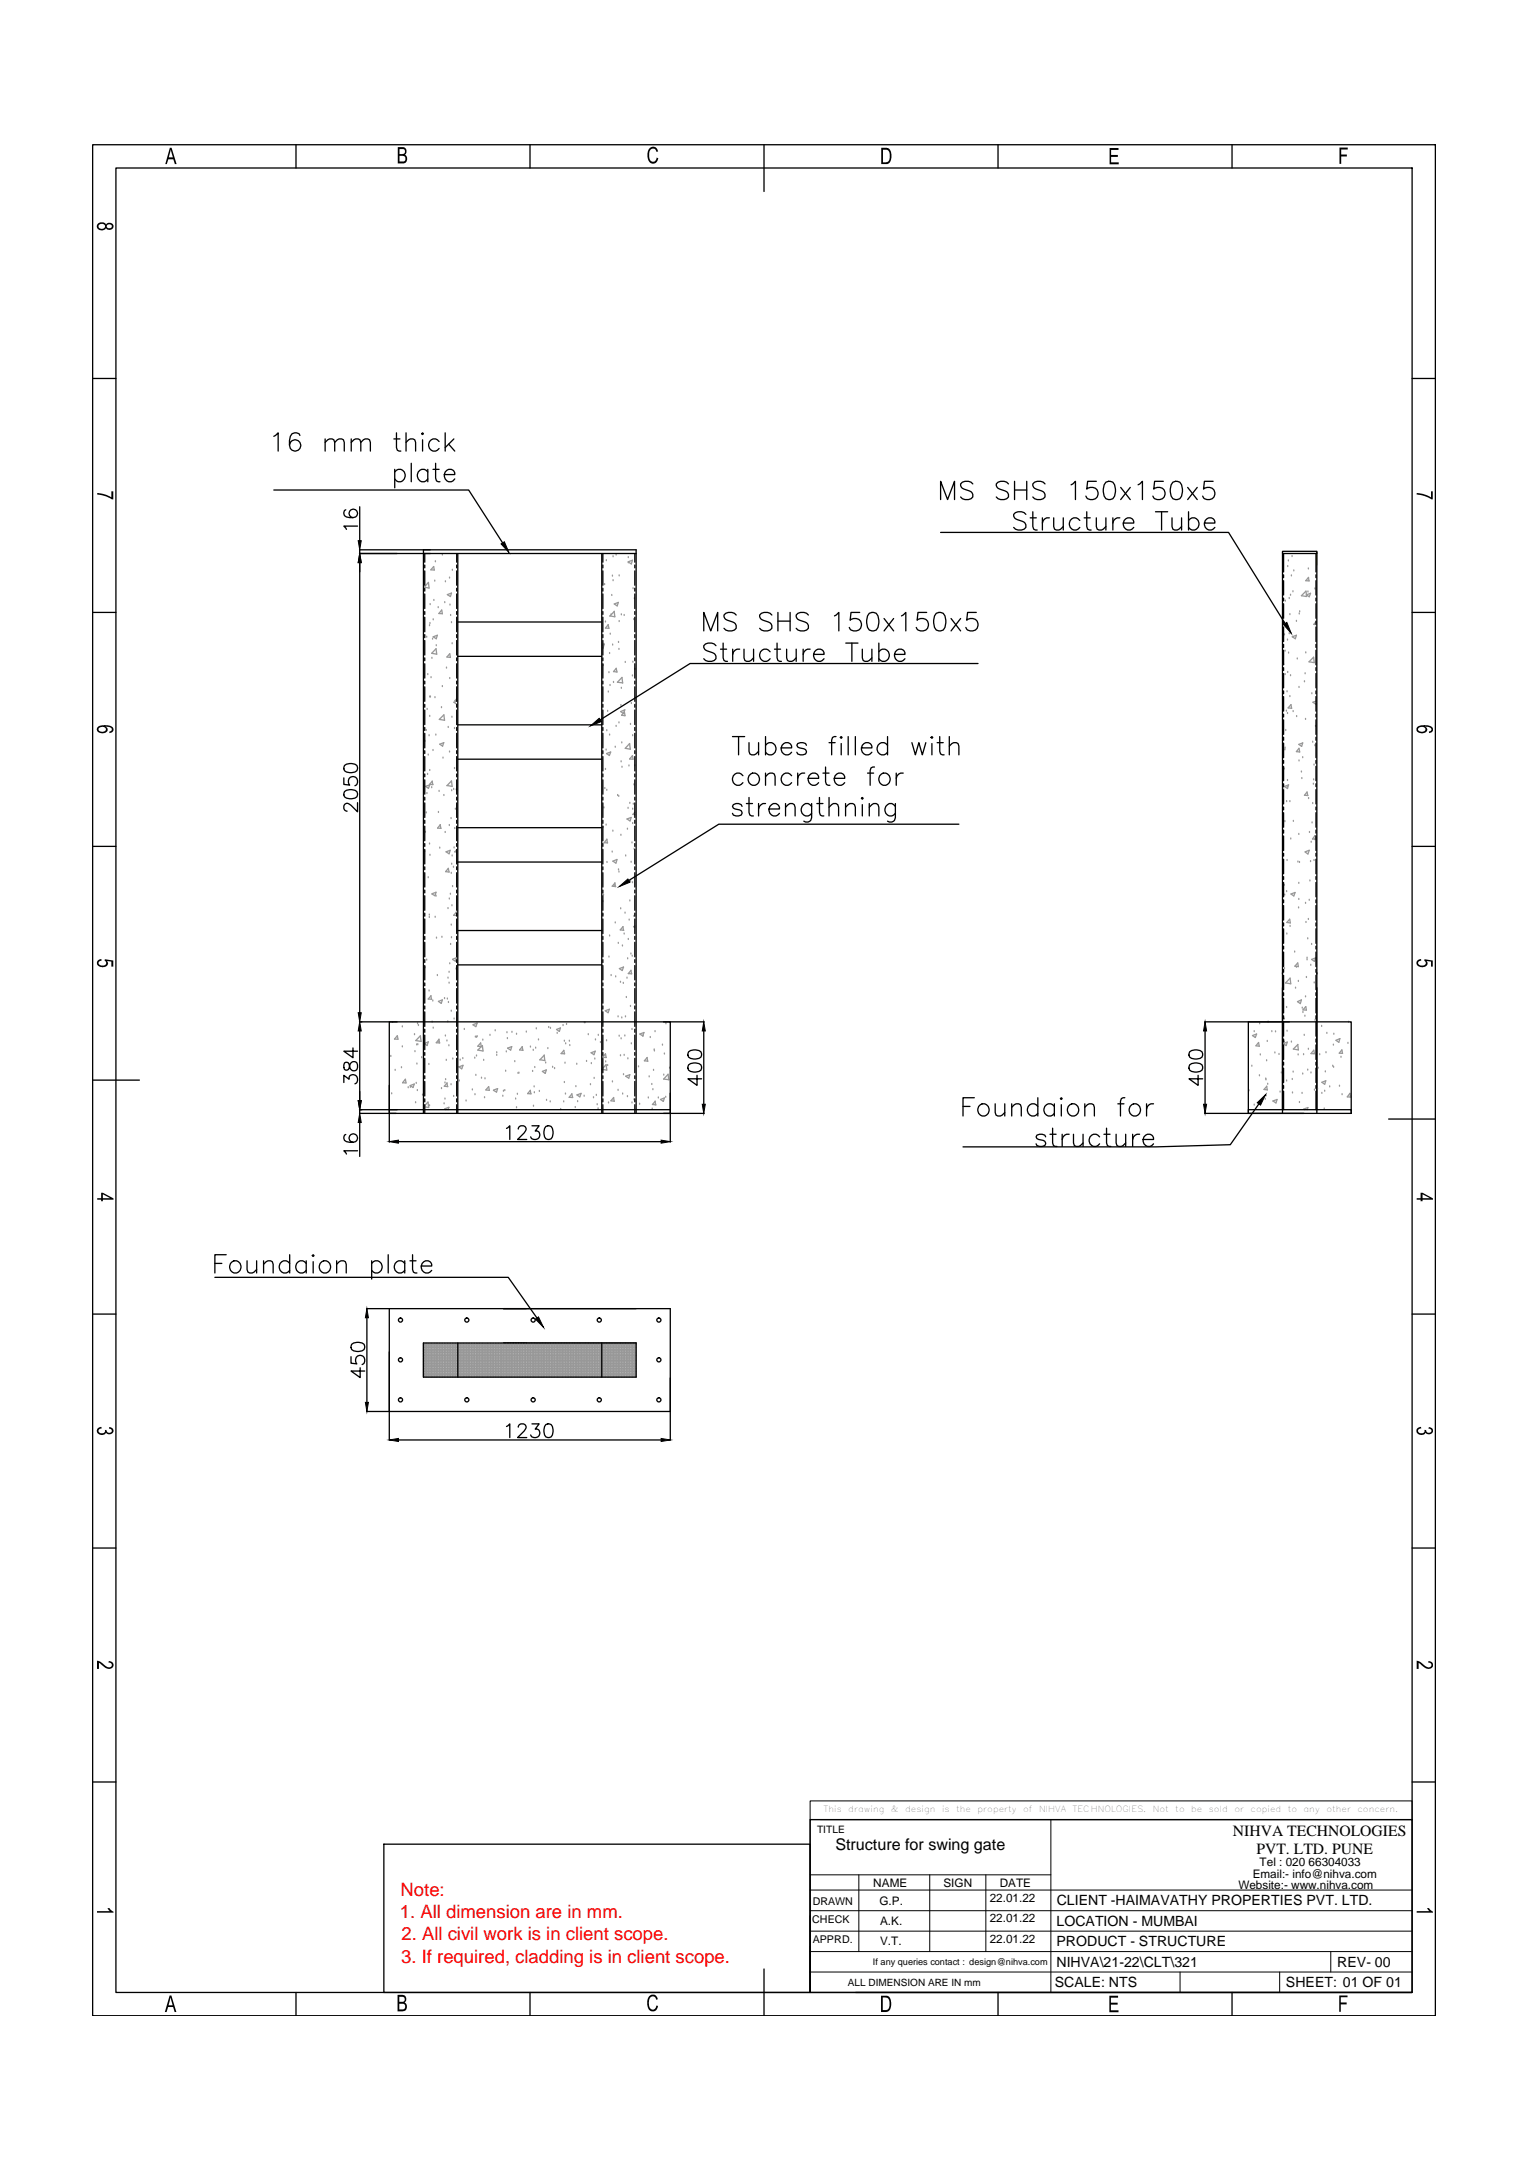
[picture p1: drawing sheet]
<svg xmlns="http://www.w3.org/2000/svg" width="297mm" height="420mm" viewBox="0 0 297 420" stroke-linecap="round" stroke-linejoin="round" font-family="sans-serif">
<defs><g id="words">
<g font-size="3.6" fill="#f00">
<text x="78" y="369.2">Note:</text>
<text x="77.9" y="373.5">1. All dimension are in mm.</text>
<text x="78.1" y="377.8">2. All civil work is in client scope.</text>
<text x="78.1" y="382.2">3. If required, cladding is in client scope.</text>
</g>
<text font-size="3.1" x="162.6" y="360.1">Structure for swing gate</text>
<g font-size="3">
<text x="240" y="357.5">NIHVA TECHNOLOGIES</text>
<text x="244.6" y="361">PVT. LTD. PUNE</text>
</g>
<g font-size="2.8">
<text x="205.7" y="371">CLIENT -HAIMAVATHY PROPERTIES PVT. LTD.</text>
<text x="205.7" y="374.9">LOCATION - MUMBAI</text>
<text x="205.7" y="382.9">NIHVA\21-22\CLT\321</text>
<text x="205.7" y="378.9">PRODUCT - STRUCTURE</text>
<text x="260.3" y="382.9">REV- 00</text>
<text x="205.3" y="386.9">SCALE: NTS</text>
<text x="250.3" y="386.9">SHEET: 01 OF 01</text>
</g>
<g font-size="2.3">
<text x="243.8" y="365.6">Email:- info@nihva.com</text>
<text x="245.2" y="363.3">Tel : 020 66304033</text>
<text x="170" y="367.4">NAME</text>
<text x="171.2" y="370.8">G.P.</text>
<text x="183.6" y="367.4">SIGN</text>
<text x="192.7" y="370.3">22.01.22</text>
<text x="194.6" y="367.4">DATE</text>
<text x="241" y="367.7">Website:- www.nihva.com</text>
<text x="171.3" y="374.8">A.K.</text>
<text x="192.7" y="374.3">22.01.22</text>
<text x="171.3" y="378.8">V.T.</text>
<text x="192.7" y="378.2">22.01.22</text>
</g>
<g font-size="2.1">
<text x="158.2" y="370.9">DRAWN</text>
<text x="158.1" y="374.4">CHECK</text>
<text x="158.2" y="378.3">APPRD.</text>
</g>
<text font-size="2" x="159" y="356.8">TITLE</text>
<text font-size="1.9" x="165.1" y="386.6">ALL DIMENSION ARE IN mm</text>
<text font-size="1.8" x="169.9" y="382.6">If any queries contact : design@nihva.com</text>
<g font-size="1.7">
<text x="160.3" y="352.9">This</text>
<text x="165.1" y="352.9">drawing</text>
<text x="173.4" y="352.9">&amp;</text>
<text x="176.2" y="352.9">design</text>
<text x="183.4" y="352.9">is</text>
<text x="186.1" y="352.9">the</text>
<text x="190.3" y="352.9">property</text>
<text x="199.2" y="352.9">of</text>
<text x="202.3" y="352.9">NIHVA</text>
<text x="208.8" y="352.9">TECHNOLOGIES.</text>
<text x="224.4" y="352.9">Not</text>
<text x="228.8" y="352.9">to</text>
<text x="231.9" y="352.9">be</text>
<text x="235.3" y="352.9">sold</text>
<text x="240.3" y="352.9">or</text>
<text x="243.4" y="352.9">copied</text>
<text x="250.7" y="352.9">to</text>
<text x="253.7" y="352.9">any</text>
<text x="258.2" y="352.9">other</text>
<text x="264.2" y="352.9">concern.</text>
</g>
</g></defs>
<!-- layer: 0 -->
<g fill="none" stroke="#000" stroke-width=".25">
<path d="M18 28.2h261.4v364.3h-261.4zM22.6 32.7h252.3v355.2h-252.3zM57.6 28.2v4.5M103.2 28.2v4.5M148.7 28.2v9.1M194.3 28.2v4.5M239.8 28.2v4.5M18 73.7h4.6M274.9 73.7h4.5M53.3 95.4h37.9l6.6 10.3M53.3 84.9l.8-.6v3.5M58.4 84.8a1.05 1.05 0 0 0-1.5-.4 3.2 3.2 0 0 0-.4 2.9 1.1 1.1 0 0 0 1.8 .1 1.1 1.1 0 0 0-.4-1.7 1.1 1.1 0 0 0-1.6 .9"/>
<path d="M63.3 86.1l.8-.6h.5l.4 .1 .2 .5v1.7M63.3 85.5v2.3M65.2 86.1l.8-.6h.5l.3 .1 .2 .5v1.7M67.3 99.3a.79 .79 0 0 0-.2 1.1 2.06 2.06 0 0 0 2.4 0 .83 .83 0 0 0-.4-1.2 .83 .83 0 0 0-1.1 .6 .83 .83 0 0 0 .7 1M68.4 86.1l.8-.6h.5l.4 .1 .1 .5v1.7M68.4 85.5v2.3M70 98.7v6.6M70.2 86.1l.9-.6h.5l.3 .1 .2 .5v1.7M76.7 85.5h1.2M76.8 91.9a1.19 1.19 0 0 1 2.1 .3 1.19 1.19 0 0 1-1.4 1.6l-.7-.6M76.8 91.4v3.6M77.2 84.3v2.9l.1 .5 .7 .1"/>
<path d="M79 86.1l.9-.6h.5l.3 .1 .2 .5v1.7M79 84.3v3.5M80.1 90.2v3.6M82.3 84.3l.1 .1-.1 .2-.2-.2zM82.3 85.6v2.2M83.3 91.9a1.19 1.19 0 0 0-2.1 .3 1.19 1.19 0 0 0 1.4 1.6l.7-.6M83.3 91.4v2.4M84.3 91.4h1.2M84.8 90.2v2.9l.2 .5 .6 .2M85.5 86a1.13 1.13 0 0 0-1.7-.2 1.13 1.13 0 0 0 0 1.7 1.13 1.13 0 0 0 1.7-.2M86.5 92.4h2a1.02 1.02 0 0 0-1-1.1 1.02 1.02 0 0 0-1 1.1 1.11 1.11 0 0 0 .6 1.3 1.11 1.11 0 0 0 1.4-.5M86.7 84.3v3.5"/>
<path d="M87.3 86.5l1.2 1.3M88.3 85.5l-1.6 1.7M183.1 97.3v-3.6l1.3 3.6 1.4-3.6v3.6M189.4 94.2a1.56 1.56 0 0 0-2.4 0 .91 .91 0 0 0 .7 1l1 .4a.87 .87 0 0 1 .6 .6 .87 .87 0 0 1-.3 .9 1.63 1.63 0 0 1-2-.3M196.3 94.2a1.56 1.56 0 0 0-2.4 0 .91 .91 0 0 0 .7 1l1 .4a.87 .87 0 0 1 .7 .6 .87 .87 0 0 1-.3 .9 1.63 1.63 0 0 1-2.1-.3M197.5 93.7v3.6M197.5 95.4h2.4M199.9 93.7v3.6M201 99.6v2.9l.2 .5 .7 .2M203.4 94.2a1.56 1.56 0 0 0-2.4 0 .91 .91 0 0 0 .7 1l1 .4a.87 .87 0 0 1 .7 .6 .87 .87 0 0 1-.3 .9 1.63 1.63 0 0 1-2.1-.3M208.5 94.4l.8-.7v3.6M211.5 99.6v2.9l.2 .5 .7 .2"/>
<path d="M213.4 93.7h-1.7l-.2 1.5a1.26 1.26 0 0 1 1.9 0 1.26 1.26 0 0 1-.2 1.9 1.26 1.26 0 0 1-1.8-.5M215.3 93.9a1.15 1.15 0 0 1 1.7 .5 2.94 2.94 0 0 1-.4 2.7 1.15 1.15 0 0 1-1.7-.5 2.94 2.94 0 0 1 .4-2.7zM218.1 94.9l1.9 2.4M220 94.9l-1.9 2.4M221.5 94.4l.9-.7v3.6M224.9 99.6h2.4M226.1 99.6v3.6M226.4 93.7h-1.7l-.1 1.5a1.26 1.26 0 0 1 1.9 0 1.26 1.26 0 0 1-.3 1.9 1.26 1.26 0 0 1-1.8-.5M228.3 93.9a1.15 1.15 0 0 1 1.7 .5 2.94 2.94 0 0 1-.3 2.7 1.15 1.15 0 0 1-1.7-.5 2.94 2.94 0 0 1 .3-2.7zM231.2 94.9l1.8 2.4M231.4 99.6v3.6M233 94.9l-1.8 2.4"/>
<path d="M236.1 93.7h-1.7l-.1 1.5a1.26 1.26 0 0 1 1.9 0 1.26 1.26 0 0 1-.3 1.9 1.26 1.26 0 0 1-1.8-.5M18 119.2h4.6M69.6 102.4h-2.7l.5 .7M70 107h53.8v109.8M70 107.8h53.8M70 107v.8M70 109.5v87.7M82.4 107v109.8M82.7 107.8v1.7M82.7 110v.6M82.7 111.2v2.7M82.7 114.5v.6"/>
<path d="M82.7 115.6v2.9M82.7 119.1v.5M88.9 107.8v1.7M88.9 110v.6M88.9 111.2v2.7M88.9 114.5v.6M88.9 115.6v2.9M88.9 119.1v.5M89.1 107.8v109M117.1 107.8v109M117.3 107.8v1.7M117.3 110v.6"/>
<path d="M117.3 111.2v2.7M117.3 114.5v.6M117.3 115.6v2.9M117.3 119.1v.5M123.6 107.8v1.7M123.6 110v.6M123.6 111.2v2.7M123.6 114.5v.6M123.6 115.6v2.9M123.6 119.1v.5M143.3 119.7a1.56 1.56 0 0 0-2.4 0 .91 .91 0 0 0 .7 1.1l1 .3a.89 .89 0 0 1 .7 .7 .89 .89 0 0 1-.3 .9 1.63 1.63 0 0 1-2.1-.4M150.2 119.7a1.56 1.56 0 0 0-2.3 0 .91 .91 0 0 0 .6 1.1l1.1 .3a.89 .89 0 0 1 .6 .7 .89 .89 0 0 1-.3 .9 1.63 1.63 0 0 1-2-.4"/>
<path d="M151.4 119.2v3.6M153.8 119.2v3.6M157.4 119.7a1.56 1.56 0 0 0-2.4 0 .91 .91 0 0 0 .7 1.1l1 .3a.89 .89 0 0 1 .6 .7 .89 .89 0 0 1-.3 .9 1.63 1.63 0 0 1-2-.4M162.4 119.9l.9-.7v3.6M167.3 119.2h-1.6l-.2 1.6a1.26 1.26 0 0 1 1.9-.1 1.26 1.26 0 0 1-.3 1.9 1.26 1.26 0 0 1-1.8-.4M169.2 119.4a1.15 1.15 0 0 1 1.7 .5 3 3 0 0 1-.3 2.8 1.15 1.15 0 0 1-1.7-.5 3 3 0 0 1 .3-2.8zM175.5 119.9l.8-.7v3.6M180.4 119.2h-1.7l-.2 1.6a1.26 1.26 0 0 1 1.9-.1 1.26 1.26 0 0 1-.2 1.9 1.26 1.26 0 0 1-1.8-.4M182.2 119.4a1.15 1.15 0 0 1 1.7 .5 3 3 0 0 1-.3 2.8 1.15 1.15 0 0 1-1.7-.5 3 3 0 0 1 .3-2.8zM183.1 103.7h56l11 17.7M190 119.2h-1.7l-.1 1.6a1.26 1.26 0 0 1 1.9-.1 1.26 1.26 0 0 1-.3 1.9 1.26 1.26 0 0 1-1.8-.4M199.7 100.1a1.56 1.56 0 0 0-2.4 0 .91 .91 0 0 0 .7 1.1l1 .3a.87 .87 0 0 1 .7 .7 .87 .87 0 0 1-.4 .8 1.63 1.63 0 0 1-2-.3"/>
<path d="M200.5 100.8h1.2M202.9 100.8v2.4M204.3 100.8a1.14 1.14 0 0 0-1.4 1M205.1 100.8v1.7l.2 .5 .3 .2h.5l.9-.7M207 100.8v2.4M210.2 101.3a1.13 1.13 0 0 0-1.7-.1 1.13 1.13 0 0 0 0 1.6 1.13 1.13 0 0 0 1.7-.1M211 100.8h1.2M213.4 100.8v1.7l.2 .5 .3 .2h.5l.9-.7M215.3 100.8v2.4M216.6 100.8v2.4M218 100.8a1.14 1.14 0 0 0-1.4 1M218.7 101.8h2a1.02 1.02 0 0 0-1-1 1.02 1.02 0 0 0-1 1 1.12 1.12 0 0 0 .6 1.3 1.12 1.12 0 0 0 1.4-.4"/>
<path d="M228.1 100.8v1.7l.2 .5 .3 .2h.6l.8-.7M230 100.8v2.4M231.4 101.3a1.13 1.13 0 0 1 1.6-.1 1.13 1.13 0 0 1 0 1.6 1.13 1.13 0 0 1-1.6-.1M234.4 101.8h2.1a1.02 1.02 0 0 0-1-1 1.02 1.02 0 0 0-1.1 1 1.12 1.12 0 0 0 .7 1.3 1.12 1.12 0 0 0 1.4-.4M249.6 107.8h6.7M249.9 107.8v3.6M249.9 111.9v.6M249.9 113.1v2.8M249.9 116.4v.6M249.9 117.5v2.9M256.2 107.8v3.6M256.2 111.9v.6"/>
<path d="M256.2 113.1v2.8M256.2 116.4v.6M256.2 117.5v2.9M274.9 119.2h4.5M82.7 120.2v2.8M82.7 123.6v.5M82.7 124.7v2.8M82.7 128.1v.5M82.7 129.2v2.8M82.7 132.6v.6M82.7 133.7v2.9M82.7 137.1v.6"/>
<path d="M82.7 138.2v2.9M88.9 120.2v2.8M88.9 123.6v.5M88.9 124.7v2.8M88.9 128.1v.5M88.9 129.2v2.8M88.9 132.6v.6M88.9 133.7v2.9M88.9 137.1v.6M88.9 138.2v2.9M89.1 121.1h28M89.1 127.8h28"/>
<path d="M117.3 120.2v2.8M117.3 123.6v.5M117.3 124.7v2.8M117.3 128.1v.5M117.3 129.2v2.8M117.3 132.6v.6M117.3 133.7v2.9M117.3 137.1v.6M117.3 138.2v2.9M123.6 120.2v2.8M123.6 123.6v.5M123.6 124.7v2.8"/>
<path d="M123.6 128.1v.5M123.6 129.2v2.8M123.6 132.6v.6M123.6 133.7v2.9M123.6 137.1v.6M123.6 138.2v2.9M137 122.8v-3.6l1.3 3.6 1.4-3.6v3.6M139.4 125.7a1.56 1.56 0 0 0-2.4 0 .91 .91 0 0 0 .7 1l1 .4a.87 .87 0 0 1 .6 .6 .87 .87 0 0 1-.3 .9 1.63 1.63 0 0 1-2-.3M140.3 126.4h1.1M140.8 125.2v2.9l.1 .5 .7 .2M142.6 126.4v2.4M144 126.4a1.14 1.14 0 0 0-1.4 1"/>
<path d="M144.8 126.4v1.7l.2 .5 .3 .2h.5l.9-.7M146.7 126.4v2.4M149.9 126.9a1.13 1.13 0 0 0-1.7-.2 1.13 1.13 0 0 0 0 1.7 1.13 1.13 0 0 0 1.7-.1M150.7 126.4h1.2M151.3 125.2v2.9l.1 .5 .7 .2M151.4 120.9h2.4M153.1 126.4v1.7l.2 .5 .3 .2h.5l.9-.7M155 126.4v2.4M156.3 126.4v2.4M157.7 126.4a1.14 1.14 0 0 0-1.4 1M158.4 127.4h2a1.02 1.02 0 0 0-1-1.1 1.02 1.02 0 0 0-1 1.1 1.12 1.12 0 0 0 .6 1.3 1.12 1.12 0 0 0 1.4-.4M164.6 125.2h2.4"/>
<path d="M165.8 125.2v3.6M167.9 126.4v1.7l.1 .5 .4 .2h.5l.8-.7M169.7 126.4v2.4M171.1 126.9a1.13 1.13 0 0 1 1.6-.2 1.13 1.13 0 0 1 0 1.7 1.13 1.13 0 0 1-1.6-.1M171.1 125.2v3.6M172.1 120.4l1.8 2.4M173.9 120.4l-1.8 2.4M174.1 127.4h2a1.02 1.02 0 0 0-1-1.1 1.02 1.02 0 0 0-1 1.1 1.12 1.12 0 0 0 .7 1.3 1.12 1.12 0 0 0 1.3-.4M185.1 120.4l1.9 2.4M187 120.4l-1.9 2.4M190.4 129.2h-56.1l-17.5 11M249.9 120.9v.6"/>
<path d="M249.9 122.1v2.8M249.9 125.5v.6M249.9 126.6v2.8M249.9 130v.5M249.9 131.1v2.8M249.9 134.5v.6M249.9 135.6v2.9M249.9 139.1v.5M256.2 120.9v.6M256.2 122.1v2.8M256.2 125.5v.6M256.2 126.6v2.8"/>
<path d="M256.2 130v.5M256.2 131.1v2.8M256.2 134.5v.6M256.2 135.6v2.9M256.2 139.1v.5M66.9 151.5v1.2l1.2 .2a.94 .94 0 0 1-.1-1.5 .94 .94 0 0 1 1.5 .2 .94 .94 0 0 1-.4 1.4M67.1 154.1a2.06 2.06 0 0 1 2.4 0 .87 .87 0 0 1-.4 1.3 2.2 2.2 0 0 1-2-.3l-.2-.3zM67.1 149a2.06 2.06 0 0 1 2.4 0 .87 .87 0 0 1-.4 1.3 2.2 2.2 0 0 1-2-.2l-.2-.4zM69.6 156.3v1.8l-1.3-1.3a.8 .8 0 0 0-1.2-.1l-.2 .7 .3 .4 .4 .1M82.7 141.6v.6M82.7 142.8v2.8M82.7 146.2v.5"/>
<path d="M82.7 147.3v2.8M82.7 150.7v.5M82.7 151.8v2.8M82.7 155.2v.6M82.7 156.3v2.9M82.7 159.7v.6M88.9 141.6v.6M88.9 142.8v2.8M88.9 146.2v.5M88.9 147.3v2.8M88.9 150.7v.5M88.9 151.8v2.8"/>
<path d="M88.9 155.2v.6M88.9 156.3v2.9M88.9 159.7v.6M89.1 141.1h28M89.1 147.8h28M117.3 141.6v.6M117.3 142.8v2.8M117.3 146.2v.5M117.3 147.3v2.8M117.3 150.7v.5M117.3 151.8v2.8M117.3 155.2v.6"/>
<path d="M117.3 156.3v2.9M117.3 159.7v.6M123.6 141.6v.6M123.6 142.8v2.8M123.6 146.2v.5M123.6 147.3v2.8M123.6 150.7v.5M123.6 151.8v2.8M123.6 155.2v.6M123.6 156.3v2.9M123.6 159.7v.6M142.6 143.4h2.3"/>
<path d="M143.8 143.4v3.6M144.4 157a1.04 1.04 0 0 0-.9-.6 1.04 1.04 0 0 0-.9 .6l.1 .3 .4 .2 1.2 .3 .1 .6a1.07 1.07 0 0 1-1.8 0M144.6 151a1.13 1.13 0 0 0-1.7-.1 1.13 1.13 0 0 0 0 1.6 1.13 1.13 0 0 0 1.7-.1M145.3 156.4h1.2M145.8 144.6v1.7l.2 .5 .3 .2h.5l.9-.7M145.8 155.3v2.9l.2 .5 .6 .2M147.7 144.6v2.4M147.7 156.4v2.5M149 145.1a1.13 1.13 0 0 1 1.7-.2 1.13 1.13 0 0 1 0 1.7 1.13 1.13 0 0 1-1.7-.1M149 151.2l.9-.7h.5l.3 .2 .2 .5v1.7M149 156.4a1.22 1.22 0 0 0-1.3 1.1M149 143.4v3.6"/>
<path d="M149 150.5v2.4M149.7 157.5h2a.98 .98 0 0 0-.7-1 .98 .98 0 0 0-1.1 .5 1.15 1.15 0 0 0 .2 1.6 1.15 1.15 0 0 0 1.6-.2M152.1 145.6h2a1.02 1.02 0 0 0-1-1.1 1.02 1.02 0 0 0-1 1.1 1.12 1.12 0 0 0 .6 1.3 1.12 1.12 0 0 0 1.4-.4M152.9 157.2l.9-.8h.5l.3 .3 .2 .5v1.7M152.9 156.4v2.5M154.1 151a1.13 1.13 0 0 0-1.7-.1 1.13 1.13 0 0 0 0 1.6 1.13 1.13 0 0 0 1.7-.1M155.3 150.5v2.4M156.6 150.5a1.14 1.14 0 0 0-1.3 1M157 145.1a1.07 1.07 0 0 0-1.9 0l.2 .3 1.5 .6 .2 .5a1.07 1.07 0 0 1-1.9 0M157.3 151.5h2a1.02 1.02 0 0 0-1-1 1.02 1.02 0 0 0-1 1 1.12 1.12 0 0 0 .7 1.3 1.12 1.12 0 0 0 1.3-.4M158 156.4v2.8a.93 .93 0 0 1-.6 .8 .93 .93 0 0 1-.9-.1M158 157a1.17 1.17 0 0 0-1.8-.1 1.17 1.17 0 0 0 .3 1.8 1.05 1.05 0 0 0 1.5-.3"/>
<path d="M159 156.4h1.2M159.5 155.3v2.9l.2 .5 .7 .2M160.2 150.5h1.2M160.7 149.3v2.9l.2 .5 .6 .2M161.4 157.2l.8-.8h.5l.4 .3 .1 .5v1.7M161.4 144.6h1.2M161.4 155.3v3.6M162.4 151.5h2a1.02 1.02 0 0 0-1-1 1.02 1.02 0 0 0-1 1 1.12 1.12 0 0 0 .7 1.3 1.12 1.12 0 0 0 1.3-.4M162.7 143.4l-.6 .2-.2 .5v2.9M163.7 143.4l.2 .2-.2 .1-.1-.1zM163.7 144.8v2.2M164.6 157.2l.8-.8h.6l.3 .3 .2 .5v1.7"/>
<path d="M164.6 156.4v2.5M165.1 143.4v3.6M166.5 143.4v3.6M167.7 145.6h2a1.02 1.02 0 0 0-1-1.1 1.02 1.02 0 0 0-1 1.1 1.12 1.12 0 0 0 .6 1.3 1.12 1.12 0 0 0 1.4-.4M167.7 155.4l.2-.1 .1 .1-.1 .2zM167.9 156.7v2.2M168.9 150.5h1.2M169.2 157.2l.9-.8h.5l.3 .3 .2 .5v1.7M169.2 156.4v2.5M170.2 149.3l-.7 .2-.1 .5v2.9M172.8 145.1a1.13 1.13 0 0 0-1.7-.2 1.13 1.13 0 0 0 0 1.7 1.13 1.13 0 0 0 1.7-.1M172.8 143.4v3.6"/>
<path d="M174.3 156.4v2.8a.93 .93 0 0 1-.6 .8 .93 .93 0 0 1-.9-.1M174.3 157a1.17 1.17 0 0 0-1.8-.1 1.17 1.17 0 0 0 .3 1.8 1.05 1.05 0 0 0 1.5-.3M174.5 150.5v2.4M175.8 150.5a1.14 1.14 0 0 0-1.3 1M177.5 144.6l.7 2.4 .7-2.4 .6 2.4 .7-2.4M181.4 143.4l.2 .2-.2 .1-.2-.1zM181.4 144.8v2.2M182.4 144.6h1.2M182.9 143.4v2.9l.2 .5 .7 .2M184.8 145.3l.8-.7h.5l.4 .2 .1 .5v1.7M184.8 143.4v3.6M249.9 140.2v2.8"/>
<path d="M249.9 143.5v.6M249.9 144.7v2.8M249.9 148.1v.5M249.9 149.2v2.8M249.9 152.6v.5M249.9 153.7v2.8M249.9 157.1v.6M249.9 158.2v2.9M256.2 140.2v2.8M256.2 143.5v.6M256.2 144.7v2.8M256.2 148.1v.5"/>
<path d="M256.2 149.2v2.8M256.2 152.6v.5M256.2 153.7v2.8M256.2 157.1v.6M256.2 158.2v2.9M18 164.8h4.6M82.7 160.9v2.8M82.7 164.2v.6M82.7 165.4v2.8M82.7 168.8v.5M82.7 169.9v2.8M82.7 173.3v.5"/>
<path d="M82.7 174.4v2.8M82.7 177.8v.6M82.7 178.9v2.9M88.9 160.9v2.8M88.9 164.2v.6M88.9 165.4v2.8M88.9 168.8v.5M88.9 169.9v2.8M88.9 173.3v.5M88.9 174.4v2.8M88.9 177.8v.6M88.9 178.9v2.9"/>
<path d="M89.1 161.1h28M89.1 167.8h28M117.3 160.9v2.8M117.3 164.2v.6M117.3 165.4v2.8M117.3 168.8v.5M117.3 169.9v2.8M117.3 173.3v.5M117.3 174.4v2.8M117.3 177.8v.6M117.3 178.9v2.9M123.6 160.9v2.8"/>
<path d="M123.6 164.2v.6M123.6 165.4v2.8M123.6 168.8v.5M123.6 169.9v2.8M123.6 173.3v.5M123.6 174.4v2.8M123.6 177.8v.6M123.6 178.9v2.9M186.6 160.5h-46.7l-17.5 10.9M249.9 161.6v.6M249.9 162.8v2.8M249.9 166.1v.6"/>
<path d="M249.9 167.3v2.8M249.9 170.7v.5M249.9 171.8v2.8M249.9 175.2v.6M249.9 176.3v2.8M249.9 179.7v.6M256.2 161.6v.6M256.2 162.8v2.8M256.2 166.1v.6M256.2 167.3v2.8M256.2 170.7v.5M256.2 171.8v2.8"/>
<path d="M256.2 175.2v.6M256.2 176.3v2.8M256.2 179.7v.6M274.9 164.8h4.5M70 199h7.3M82.7 182.3v.6M82.7 183.5v2.8M82.7 186.8v.6M82.7 188v2.8M82.7 191.4v.5M82.7 192.5v2.8M82.7 195.9v.6"/>
<path d="M82.7 197v2.8M88.9 182.3v.6M88.9 183.5v2.8M88.9 186.8v.6M88.9 188v2.8M88.9 191.4v.5M88.9 192.5v2.8M88.9 195.9v.6M88.9 197v2.8M89.1 181.2h28M89.1 187.9h28M117.3 182.3v.6"/>
<path d="M117.3 183.5v2.8M117.3 186.8v.6M117.3 188v2.8M117.3 191.4v.5M117.3 192.5v2.8M117.3 195.9v.6M117.3 197v2.8M123.6 182.3v.6M123.6 183.5v2.8M123.6 186.8v.6M123.6 188v2.8M123.6 191.4v.5"/>
<path d="M123.6 192.5v2.8M123.6 195.9v.6M123.6 197v2.8M129.2 199h7.9M234.5 199h16.5M243 199h20v17.8v-.7h-20v.7zM249.9 180.8v2.9M249.9 184.2v.6M249.9 185.4v2.8M249.9 188.8v.5M249.9 189.9v2.8M249.9 193.3v.5"/>
<path d="M249.9 194.4v2.8M249.9 197.8v.6M249.9 198.9v2.8M256.2 180.8v2.9M256.2 184.2v.6M256.2 185.4v2.8M256.2 188.8v.5M256.2 189.9v2.8M256.2 193.3v.5M256.2 194.4v2.8M256.2 197.8v.6M256.2 198.9v2.8"/>
<path d="M18 210.3h9.1M66.9 210.8v-1.4l1 .7a.86 .86 0 0 1 1-.9 .86 .86 0 0 1 .7 1.2l-.1 .4-.4 .2M67.1 207a1 1 0 0 0 .2 1.4h.3a1.46 1.46 0 0 0 .6-1.3 .74 .74 0 0 1 .8-.4 .74 .74 0 0 1 .6 .6v.5a.77 .77 0 0 1-.8 .7 .77 .77 0 0 1-.7-.8l-.2-.5a.54 .54 0 0 0-.8-.2zM68.7 204v1.9l-1.8-1.2h2.7M70 216.1h60.5v-17.1h-54.7v17.1M70 216.8h67.1M70 200.7v13.6M70 216.1v.7M70 218.6v6.6M75.8 211.3v11.1M82.7 200.4v.6M82.7 201.5v2.9"/>
<path d="M82.7 204.9v.6M82.7 206.1v2.8M82.7 209.5v.5M82.7 210.6v2.8M82.7 213.9v.6M82.7 215.1v1.7M88.9 200.4v.6M88.9 201.5v2.9M88.9 204.9v.6M88.9 206.1v2.8M88.9 209.5v.5M88.9 210.6v2.8"/>
<path d="M88.9 213.9v.6M88.9 215.1v1.7M98.6 219.7l.6-.5v2.7M100.9 219.8l.2-.5 .8-.1a.65 .65 0 0 1 .4 1l-1.5 1.7h1.7M103.5 219.2h1.4l-.7 1a.86 .86 0 0 1 .9 1 .86 .86 0 0 1-1.2 .7l-.4-.2-.2-.4M106.3 219.3a.87 .87 0 0 1 1.2 .4 2.2 2.2 0 0 1-.2 2 .87 .87 0 0 1-1.3-.4 2.2 2.2 0 0 1 .3-2zM117.3 200.4v.6M117.3 201.5v2.9M117.3 204.9v.6M117.3 206.1v2.8M117.3 209.5v.5M117.3 210.6v2.8"/>
<path d="M117.3 213.9v.6M117.3 215.1v1.7M123.6 200.4v.6M123.6 201.5v2.9M123.6 204.9v.6M123.6 206.1v2.8M123.6 209.5v.5M123.6 210.6v2.8M123.6 213.9v.6M123.6 215.1v1.7M130.5 212.8v9.6M134 207.3a2.06 2.06 0 0 1 2.4 0 .87 .87 0 0 1-.3 1.3 2.2 2.2 0 0 1-2.1-.2l-.1-.4z"/>
<path d="M134 204.8a2.06 2.06 0 0 1 2.4 0 .87 .87 0 0 1-.3 1.3 2.2 2.2 0 0 1-2.1-.3l-.1-.4zM135.7 209.4v1.9l-1.8-1.3h2.7M137 200.7v14.3M187.5 215.4h1.3M189.7 213.7h-2.2v3.6M193.7 214.9v1.7l.2 .5 .3 .2h.5l.9-.7M195.6 214.9v2.4M196.9 215.6l.9-.7h.5l.3 .2 .2 .5v1.7M196.9 214.9v2.4M202 215.4a1.13 1.13 0 0 0-1.7-.1 1.13 1.13 0 0 0 0 1.6 1.13 1.13 0 0 0 1.7-.1M202 213.7v3.6M204.9 219.7v2.8l.2 .5 .6 .2"/>
<path d="M205.2 215.4a1.13 1.13 0 0 0-1.6-.1 1.13 1.13 0 0 0 0 1.6 1.13 1.13 0 0 0 1.6-.1M205.2 214.9v2.4M206.6 213.7l.2 .2-.2 .2-.2-.2zM206.6 215.1v2.2M211.2 215.6l.8-.7h.5l.4 .2 .1 .5v1.7M211.2 214.9v2.4M215.4 219.7v2.8l.2 .5 .6 .2M217.6 214.9h1.2M218.9 213.7l-.6 .2-.2 .5v2.9M223.2 214.9v2.4M224.5 214.9a1.14 1.14 0 0 0-1.3 1M231.6 207.3a2.06 2.06 0 0 1 2.4 0 .87 .87 0 0 1-.4 1.3 2.2 2.2 0 0 1-2-.2l-.2-.4z"/>
<path d="M231.6 204.8a2.06 2.06 0 0 1 2.4 0 .87 .87 0 0 1-.4 1.3 2.2 2.2 0 0 1-2-.3l-.2-.4zM233.2 209.4v1.9l-1.8-1.3h2.7M234.5 216.8h28.5M234.6 200.7v14.3M245 215l-5.5 7.9-14.5 .4h-37.5M249.6 216.8v-109.5h6.7v109.5M249.9 202.3v.6M249.9 203.4v2.9M249.9 206.8v.6M249.9 208v2.8M249.9 211.4v.5M249.9 212.5v3.6"/>
<path d="M256.2 202.3v.6M256.2 203.4v2.9M256.2 206.8v.6M256.2 208v2.8M256.2 211.4v.5M256.2 212.5v3.6M270.3 217.9h9.1M67.3 220.9a.79 .79 0 0 0-.2 1.1 2.06 2.06 0 0 0 2.4 0 .83 .83 0 0 0-.4-1.2 .83 .83 0 0 0-1.1 .6 .83 .83 0 0 0 .7 1M69.6 224.1h-2.7l.5 .6M77.6 222.3h51.1M203.5 221.3a1.07 1.07 0 0 0-1.8 0l.1 .4 1.6 .5 .1 .5a1.07 1.07 0 0 1-1.8 0M204.4 220.8h1.2"/>
<path d="M206.8 220.8v2.4M208.1 220.8a1.14 1.14 0 0 0-1.3 1.1M209 220.8v1.7l.1 .5 .4 .2h.5l.8-.7M210.8 220.8v2.4M214 221.3a1.13 1.13 0 0 0-1.6-.1 1.13 1.13 0 0 0 0 1.7 1.13 1.13 0 0 0 1.6-.2M214.9 220.8h1.2M217.3 220.8v1.7l.1 .5 .4 .2h.5l.8-.7M219.1 220.8v2.4M220.5 220.8v2.4M221.8 220.8a1.14 1.14 0 0 0-1.3 1.1M222.5 221.9h2a1.02 1.02 0 0 0-1-1.1 1.02 1.02 0 0 0-1 1.1 1.12 1.12 0 0 0 .7 1.2 1.12 1.12 0 0 0 1.3-.4M18 255.8h4.6"/>
<path d="M41.8 248.7h57.1l5.6 7.9M41.8 246h1.4M44 244.3h-2.2v3.5M48.1 245.5v1.7l.2 .5 .3 .1h.5l.9-.6M50 245.5v2.3M51.3 246.2l.9-.7h.5l.3 .1 .2 .6v1.6M51.3 245.5v2.3M56.4 246a1.13 1.13 0 0 0-1.7-.2 1.13 1.13 0 0 0 0 1.7 1.13 1.13 0 0 0 1.7-.2M56.4 244.3v3.5M59.6 246a1.13 1.13 0 0 0-1.7-.2 1.13 1.13 0 0 0 0 1.7 1.13 1.13 0 0 0 1.7-.2M59.6 245.5v2.3M61 244.3l.1 .2-.1 .1-.2-.1z"/>
<path d="M61 245.6v2.2M65.5 246.2l.9-.7h.5l.3 .1 .2 .6v1.6M65.5 245.5v2.3M71.4 254.8h4.2M71.4 256.6v16.4M72.3 246a1.13 1.13 0 0 1 1.7-.2 1.13 1.13 0 0 1 0 1.7 1.13 1.13 0 0 1-1.7-.2M72.3 245.5v3.5M75.6 244.3v3.5M78.8 246a1.13 1.13 0 0 0-1.7-.2 1.13 1.13 0 0 0 0 1.7 1.13 1.13 0 0 0 1.7-.2M78.8 245.5v2.3M79.8 245.5h1.2M80.3 244.3v2.9l.2 .5 .7 .1"/>
<path d="M82 246.5h2a1.02 1.02 0 0 0-1-1.1 1.02 1.02 0 0 0-1 1.1 1.12 1.12 0 0 0 .7 1.3 1.12 1.12 0 0 0 1.3-.5M274.9 255.8h4.5M68.3 264.1v1.3l1.2 .1a.94 .94 0 0 1-.1-1.4 .94 .94 0 0 1 1.5 .2 .94 .94 0 0 1-.4 1.4M68.5 261.7a2.06 2.06 0 0 1 2.4 0 .87 .87 0 0 1-.4 1.3 2.2 2.2 0 0 1-2-.3l-.2-.3zM70.1 266.3v1.9l-1.8-1.3h2.7M71.4 274.8h4.3M75.8 274.8h54.7M82.4 261.5h41.4v6.6h-41.4zM89.1 261.5v6.6M98.6 277.7l.6-.5v2.7M100.9 277.9l.2-.5 .8-.2a.65 .65 0 0 1 .4 1l-1.5 1.7h1.7M103.5 277.2h1.4l-.7 1a.86 .86 0 0 1 .9 1 .86 .86 0 0 1-1.2 .7l-.4-.1-.2-.4"/>
<path d="M106.3 277.4a.87 .87 0 0 1 1.2 .3 2.2 2.2 0 0 1-.2 2.1 .87 .87 0 0 1-1.3-.4 2.2 2.2 0 0 1 .3-2zM117.1 261.5v6.6M75.8 280.4v-25.6h54.7v25.6M77.6 280.4h51.1M18 301.4h4.6M274.9 301.4h4.5M18 346.9h4.6M74.7 359.1h83v28.8h-83zM157.7 354.3h117.2v33.6h-117.2zM274.9 346.9h4.5M157.7 373v14.9M57.6 387.9v4.6"/>
<path d="M103.2 387.9v4.6M148.7 383.4v9.1M166.5 387.9h108.4M194.3 387.9v4.6M239.8 387.9v4.6"/>
<circle cx="146.7" cy="151.7" r="1.17"/>
<circle cx="172.2" cy="151.7" r="1.17"/>
<circle cx="191.4" cy="216.1" r="1.17"/>
<circle cx="208.9" cy="216.1" r="1.17"/>
<circle cx="220.9" cy="216.1" r="1.17"/>
<circle cx="45.8" cy="246.6" r="1.17"/>
<circle cx="63.2" cy="246.6" r="1.17"/>
<circle cx="78" cy="257" r=".4"/>
<circle cx="90.9" cy="257" r=".4"/>
<circle cx="103.8" cy="257" r=".4"/>
<circle cx="116.6" cy="257" r=".4"/>
<circle cx="128.2" cy="257" r=".4"/>
<circle cx="78" cy="264.8" r=".4"/>
<circle cx="78" cy="272.5" r=".4"/>
<circle cx="90.9" cy="272.5" r=".4"/>
<circle cx="103.8" cy="272.5" r=".4"/>
<circle cx="116.6" cy="272.5" r=".4"/>
<circle cx="128.2" cy="272.5" r=".4"/>
<circle cx="128.2" cy="264.8" r=".4"/>
</g>
<path d="M107.6 261.5h6.7" fill="none" stroke="#0f0" stroke-width=".25"/>
<g fill="none" stroke="#989898" stroke-width=".25">
<path d="M82.7 114.2l.7-.8 .1 1.1-.8-.2M83.7 117.7h.1M84.4 110.3l.1 .7-.6-.1zM84.5 116.9h.1M84.6 113.1h.1M84.8 109.4h.1M85.3 118.3h.1M86 118.8l.1 .7h-.7zM86.1 108.1h.1M86.6 117.3h.1M86.7 113.3h.1M87.1 115.8l.8-.3-.2 .6z"/>
<path d="M87.5 112.6h.1M87.6 117.8h.1M87.7 119.8h.1M88.1 111h.1M117.7 113.8h.1M118 109.2h.1M119 119.7h.1M119.1 115.9h.1M119.2 112.2h.1M119.3 108.4h.1M119.3 113.1h.1M119.5 119l.2 1.1-1-.2"/>
<path d="M119.5 117.6l.6 .4 .3-.7-.8 .3M119.6 119l-.9 1M119.9 108.1h.1M120.5 112.1h.1M120.9 119.7h.1M121.5 119.8h.1M122.3 108.6h.1M122.3 109.6h.1M122.3 109.4l.8-.3-.2 .7zM123.2 114.6h.1M123.5 116.6h.1M250.2 117h.1"/>
<path d="M250.7 110.3h.1M250.8 109.2h.1M251 116.5h.1M251.1 119.7h.1M251.2 115.9h.1M251.4 112.1h.1M251.5 108.4h.1M251.7 115.2h.1M251.8 111.2h.1M252.9 119.5h.1M253 119.1h.1M254.2 115.1l.1 1-1-.1z"/>
<path d="M254.3 115.8l.8-.3-.3 .7zM254.6 115.3h.1M254.7 110.8h.1M254.7 112.4l.1 .7M254.7 112.4l-.5 .7h.6M255.9 114.7h.1M83.1 124.1h.1M83.1 138.1h.1M83.3 131.3h.1M83.6 121.8h.1M83.7 139.5h.1M83.7 135.7h.1"/>
<path d="M83.7 121.4h.1M83.8 135.7h.1M83.9 131.9h.1M84.1 128.2h.1M84.2 124.4h.1M84.3 120.7h.1M84.3 124l.8-.3-.2 .7zM84.7 135.8h.1M84.9 126.3l.1 1.1-1-.2zM84.9 125.7h.1M85.9 137.8h.1M86.1 133.7h.1"/>
<path d="M86.9 130.1h.1M87.5 132.1h.1M87.5 127.3l.2 .7-.7-.1zM87.9 121.2h.1M88 139.6h.1M88 125.3h.1M88.9 136l-.3 .4 .3 .1M88.9 136.5l-.6 .2 .6 .4M117.3 125.6l.3-.1-.3 .6M117.4 129.6h.1M117.6 125.5h.1M117.9 121.1h.1"/>
<path d="M118.3 138.5h.1M118.4 121.6l.1 .7h-.6l.5-.7M118.4 134.7h.1M118.5 131h.1M118.7 127.2h.1M118.7 133.5h.1M118.8 123.5h.1M119.3 125.6h.1M119.4 132.9h.1M120 130.1l.1 .7h-.7zM120.4 125.1h.1M120.5 126.4h.1"/>
<path d="M120.5 121h.1M120.8 138.5l.8-.3-.2 .7zM120.9 137.4h.1M120.9 134h.1M121.2 133l-1-.2 .9-.9 .1 1.1M121.5 138.6l.2 .7h-.7zM121.7 129h.1M122.9 137h.1M123.1 131.6h.1M123.2 128.9h.1M123.4 120.6h.1M123.6 130.3h.1"/>
<path d="M249.9 129.4h.1M250 123.6h.1M250.1 126.8h.1M250.1 131.3h.1M250.4 138.5h.1M250.5 134.7h.1M250.6 138.9h.1M250.6 124.6h.1M250.7 130.9h.1M250.8 127.2h.1M251 123.4h.1M251.1 135.6h.1"/>
<path d="M251.2 131.6h.1M251.3 137.2l.1 .7-.7-.1zM251.5 124l.8-.3-.2 .7zM251.7 138.5h.1M252.3 121h.1M252.4 139.5h.1M252.5 128.3h.1M252.9 133.8h.1M253.9 132.7h.1M254 131.2h.1M254.2 127.1h.1M254.8 128.8l.9-.8 .1 1z"/>
<path d="M255.4 135.1h.1M256.2 121.1l-.5 .5h.5M256.2 136.5l-.6 .2 .6 .3M82.7 144.3h.1M82.7 144.1v.2M82.8 153.1l.9-.3-.3 .7zM83 158.3h.1M83 142.2h.1M83.1 154.5h.1M83.2 150.8h.1M83.4 147h.1M83.5 143.2h.1"/>
<path d="M83.7 150h.1M84 153.4h.1M84.2 152.8v-.7l-.6 .6 .7 .1M84.3 146.1h.1M84.8 143.1h.1M85.3 158.2h.1M85.5 154.1h.1M85.5 140.1l.9-.9 .1 1zM86.2 147.6h.1M86.4 144.6l-.3 .7-.5-.4 .8-.3M86.4 154.9h.1M87 152.9l1 .2-.1-1.1-.9 1"/>
<path d="M87.2 141.6h.1M87.5 146.4h.1M87.8 159.4h.1M87.9 154h.1M88.3 153.7h.1M88.5 149.6h.1M88.5 141.8h.1M88.6 157.6h.1M88.8 153.8h.1M117.6 157.3h.1M117.7 153.5h.1M117.9 149.8h.1"/>
<path d="M118 146h.1M118.1 146.7l.8-.3-.3 .7zM118.1 142.3h.1M118.1 153.9h.1M118.7 143.1h.1M119.8 145.5h.1M119.9 141.4h.1M120.2 154.9h.1M120.4 155.1h.1M120.5 140.7h.1M120.9 148.3h.1M121 144.6h.1"/>
<path d="M121.1 149.4h.1M122 159.5l.9-.3-.3 .6zM122.3 157.4h.1M122.4 149.1h.1M122.6 144.8l.1 1.1-1-.2zM122.6 156.4h.1M122.7 141h.1M123.1 147.1l.1 .7h-.6zM123.1 157.6h.1M123.1 143.2h.1M123.3 156.6h.1M123.4 152.8h.1"/>
<path d="M123.6 149.1h.1M123.6 158.1l-.4 .5h.4M249.9 153.5h.1M250 149.7h.1M250.1 153.1l.7-.3-.2 .7-.5-.4M250.1 146h.1M250.1 160h.1M250.1 145.7h.1M250.3 142.2h.1M250.4 156.1h.1M250.6 153.2h.1M250.6 152h.1"/>
<path d="M251.1 156.1h.1M251.8 159.9h.1M252.8 144.9l.8-.3-.2 .7zM252.9 148.2h.1M252.9 145.7l.1 .7-.7-.1zM253.3 150.3h.1M253.4 151.6h.1M253.6 147.5h.1M254.1 140.1h.1M254.6 154.9l-.2-.7-.5 .6 .7 .1M254.7 155.5h.1M255.5 156.4h.1"/>
<path d="M255.5 144.5h.1M255.7 152.7h.1M255.7 151.8h.1M255.8 149h.1M255.9 145.2h.1M256.1 141.4h.1M82.7 165.8h.1M82.8 162h.1M83.4 170.9h.1M83.6 178.6h.1M83.6 178.2h.1M83.6 164.3h.1"/>
<path d="M83.7 166.5h.1M84.1 174l.8-.3-.2 .7-.6-.3M84.7 178.6h.1M84.9 174.5h.1M85.6 165.1h.1M85.7 160.6l.1 .7M85.7 160.6l-.5 .6 .7 .1M86.7 162.1h.1M86.8 165.8l.8-.2-.2 .6zM87.2 176.9h.1M87.2 169.1l.2 .7-.7-.1 .6-.6M87.5 175h.1"/>
<path d="M87.5 160.7h.1M87.7 174.1h.1M87.8 170h.1M87.9 168.3h.1M88 176.3h.1M88 166.7h.1M88.1 172.6h.1M88.3 168.9h.1M88.4 165.1h.1M88.5 161.3h.1M88.8 177.6l.1 .3M88.9 177.6l-.6 .6 .6 .1"/>
<path d="M88.9 165.5l-.4 .3 .4 .1M117.3 175.5h.1M117.3 178.2h.1M117.4 161.1h.1M117.5 174.3h.1M118 160.6h.1M118.1 163.4l.1 .7M118.2 167.9h.1M118.2 163.4l-.6 .7h.7M119.2 165.9h.1M119.3 161.8h.1M119.3 167.7l.8-.4-.2 .7z"/>
<path d="M119.5 172.4h.1M119.7 171.9l.1 .7M119.7 171.9l-.5 .6 .6 .1M119.8 179.7h.1M120.4 169.4h.1M120.5 169.8h.1M120.8 176.9h.1M120.9 162.6h.1M121.7 177.8h.1M121.8 166.7h.1M122.1 161.4h.1M122.5 179.1h.1"/>
<path d="M122.6 175.4h.1M122.7 171.6h.1M122.9 167.9h.1M123 164.1h.1M123.1 171.9h.1M123.1 160.3h.1M123.4 178.4h.1M123.4 165.3h.1M250 172.4h.1M250.1 174.3h.1M250.4 173.6h.1M250.5 167.5h.1"/>
<path d="M251 179l.2 .7-.7-.1zM251.2 163.4h.1M251.3 174.1l.8-.3-.3 .6zM252.6 167.8h.1M252.8 176.8h.1M252.8 172h.1M252.8 175.1h.1M252.8 162.5h.1M252.9 167.9h.1M254 165.8l.8-.2-.2 .7-.6-.4M254.1 175.9h.1M254.2 179.6h.1"/>
<path d="M254.7 179h.1M254.8 175.3h.1M254.9 162.1h.1M255 171.5h.1M255.1 167.8h.1M255.2 164h.1M255.4 160.2h.1M255.8 167.5h.1M255.9 163.5h.1M256.1 163.4l-.1-.7-.5 .7h.7M76.4 199h.1M78.3 199.9h.1"/>
<path d="M81.3 199.3h.1M81.4 199.7h.1M82.8 188.4h.1M83.1 186.9h.1M83.5 192.9h.1M83.9 193.9l.1 .6M83.9 193.9l-.5 .6h.6M84.1 199h.1M84.2 194.9h.1M85 182.7h.1M85.1 189.9h.1M85.3 195l.8-.3-.2 .7z"/>
<path d="M86 182.5h.1M86.5 194.4h.1M87.1 194.5h.1M87.2 199h.1M87.2 190.4h.1M87.3 195.2h.1M87.4 191.4h.1M87.4 189.3h.1M87.5 187.6h.1M87.7 183.9h.1M87.8 180.1h.1M87.8 196.9h.1"/>
<path d="M87.9 182.6h.1M88.1 186.8l.8-.3-.3 .6-.5-.3M88.4 198.4h.1M88.8 188.7h.1M92.1 199.5l.8-.3-.3 .7-.5-.4M109.6 199.7h.1M110.3 199.5h.1M113.7 199.1h.1M113.9 199.1h.1M117.8 196.8l.8-.3-.2 .7zM118.5 186.3h.1M118.7 182.2h.1"/>
<path d="M119 189.9h.1M119.8 190.2h.1M120.3 198h.1M120.4 183.7h.1M120.6 188.6l.8-.3-.3 .7zM120.8 191.2h.1M121 198.2h.1M121.2 184.2h.1M121.2 180.4l.2 .7M121.3 180.4l-.6 .6 .7 .1M121.3 191.5h.1M121.5 181.8h.1"/>
<path d="M121.8 198h.1M121.9 194.2h.1M122 190.4h.1M122.2 186.7h.1M122.3 182.9h.1M122.7 195.9h.1M122.8 185.7h.1M122.8 188.9l.1 .7M122.9 188.9l-.6 .7h.7M123.1 186.2h.1M123.6 180.3l-.3 .1 .3 .2M129.6 199.3h.1"/>
<path d="M245.2 199.3h.1M246.8 199h.1M250 198.4h.1M250 188.6h.1M250.4 196.2h.1M250.5 181.8h.1M251.1 180.4h.1M251.1 190.4l.1 1.1-1-.1zM252 185.4h.1M252.2 192.4h.1M252.3 188.3h.1M252.6 195l.7-.3-.2 .7z"/>
<path d="M252.6 187.5l.1 .7-.6-.1zM252.7 191.1h.1M253.5 196.3h.1M253.6 197.1h.1M254 197.9h.1M254.1 194.1h.1M254.2 196l.1 .7-.7-.1zM254.3 190.3h.1M254.4 186.5h.1M254.4 186.9h.1M254.6 182.8h.1M255.1 187.9h.1"/>
<path d="M255.3 183.9h.1M255.3 186.8l.8-.3-.2 .7zM255.8 191.4h.1M256 198.7h.1M257.3 199.8h.1M262.5 199h.1M76.1 205.7h.1M76.2 213h.1M76.9 208.4h.1M77.3 201.7l.2 .6h-.7zM78.1 207.9h.1M78.3 203.8h.1"/>
<path d="M78.9 210.1l.1 .7h-.6zM79.5 211.8h.1M79.8 211.4l.8-.3-.2 .6zM79.9 211.7h.1M80.7 201.5h.1M80.8 204.8h.1M80.9 214.7h.1M81 210.9h.1M81.1 203.4h.1M81.2 207.2h.1M81.2 212.3h.1M81.3 203.4h.1"/>
<path d="M81.8 201.7l-.9 .9 1.1 .2-.2-1.1M82.1 205.9h.1M82.3 213.2h.1M82.7 215.3l.6-.7 .1 1-.7-.1M83.4 202.8l-.3 .8-.4-.4M83.4 202.8l-.7 .3M83.5 207.2h.1M83.6 215.3h.1M84.3 200.2h.1M85.4 202.9h.1M85.6 203.1l-.1-.8-.6 .7 .7 .1M85.9 211.9h.1"/>
<path d="M86.4 214.9h.1M86.6 215.9l.8-.3-.2 .5M86.6 215.9l.2 .2M86.6 214h.1M86.6 210.8h.1M86.7 201.7h.1M86.7 210.2h.1M86.9 206.4h.1M87 202.7h.1M87 210.8l.1 .8M87 210.8l-.5 .7 .7 .1M87.4 203.6h.1"/>
<path d="M87.8 211.2h.1M88.1 206.2h.1M88.3 213.5h.1M89.3 207.7l.8-.3-.2 .7zM89.4 210.5h.1M89.6 206.4h.1M90.1 206.1h.1M90.4 200.4h.1M90.7 214.4h.1M91.9 212.2h.1M92.4 206h.1M92.5 213.1h.1"/>
<path d="M92.5 201.9h.1M92.6 209.4h.1M92.8 205.6h.1M92.8 202h.1M92.9 201.8h.1M93 204.5l.9-.9 .1 1zM93.6 203.1l.1 .7-.7-.1zM93.7 209.9h.1M94 202.5h.1M94.1 206.4h.1M94.3 213.7h.1M94.4 210h.1"/>
<path d="M95.1 211.6l.2 .7-.7-.1zM95.4 201.6h.1M96.1 212.2l.8-.3-.3 .7zM96.4 200.7h.1M96.7 205.5h.1M96.7 205h.1M97.9 213.4h.1M98 212.5h.1M98.3 212.3h.1M98.4 208.6h.1M98.6 204.8h.1M98.7 201.1h.1"/>
<path d="M98.8 202.2h.1M98.8 204.1l.8-.3-.2 .7zM99.7 201h.1M100.2 206.7h.1M100.4 214h.1M100.5 215.7h.1M100.5 201.4h.1M100.7 213h.1M100.8 209h.1M101 208.9h.1M101.6 203.8l.2 .7M101.7 203.8l-.6 .6 .7 .1"/>
<path d="M102.4 200.9h.1M103.2 212.3l.1 .7M103.3 203.9h.1M103.3 212.3l-.6 .6 .7 .1M103.7 208.6h.1M103.8 204.5h.1M103.8 215.4h.1M104 211.6h.1M104 212.8h.1M104.1 207.8h.1M104.3 204.1h.1M104.4 200.3h.1"/>
<path d="M104.8 202.5h.1M105 212.5h.1M105.1 206.3l.9 .2v-1.1l-.9 1M105.6 208.6l.7-.3-.2 .7zM106.2 207h.1M106.4 214.2h.1M106.6 204.2h.1M106.8 200.1h.1M107.1 214.5h.1M107.1 200.2h.1M107.6 207.8h.1M108 208.1h.1"/>
<path d="M108.3 200.4l.8-.3-.2 .7zM108.5 201.2h.1M109.1 216h.1M109.7 214.5h.1M109.7 204.5l.2 .7-.7-.1 .6-.6M109.9 210.8h.1M109.9 202.7h.1M110 207h.1M110.1 213h.1M110.1 203.2h.1M110.8 202.7h.1M110.9 203.6h.1"/>
<path d="M111.3 213l.2 .7-.7-.1 .5-.6M112 215.6h.1M112.1 211.6h.1M112.3 207.2h.1M112.3 213.2l.8-.3-.2 .7zM112.4 214.5h.1M113.7 213.4h.1M114.2 206.7h.1M114.5 201.5h.1M114.9 211.2h.1M115.1 205l.8-.3-.3 .6zM115.1 207.1h.1"/>
<path d="M115.5 213.7h.1M115.7 210h.1M115.8 206.2h.1M115.9 202.5h.1M116.1 213.3h.1M116.2 215.1h.1M116.4 215.9h.1M116.5 201.6h.1M116.9 203h.1M117.1 208.2h.1M117.3 205.8l.6-.6 .1 .7M117.3 205.9h.7"/>
<path d="M117.3 208l.7-.7 .1 1.1-.8-.2M117.9 206.7h.1M118.1 202.6h.1M118.3 207.5h.1M118.4 214.7h.1M119.2 210.6h.1M119.4 213.7l.1 .7M119.5 213.7l-.6 .6 .7 .1M120.3 212.3h.1M120.5 201.7h.1M120.8 205.6h.1M120.9 202.3h.1"/>
<path d="M121.2 213h.1M121.4 209.2h.1M121.5 205.5h.1M121.6 201.7h.1M121.8 209.5l.8-.3-.2 .7zM122.1 213.5h.1M122.2 206.1h.1M122.9 203.2h.1M123 214.7h.1M123 200.4h.1M123.4 214.2h.1M124.3 207.7h.1"/>
<path d="M124.5 215h.1M125.1 201.7l.2-.7-.8 .3 .6 .4M125.2 201.7h.1M125.9 205.9l.2 .7M126 205.9l-.6 .6 .7 .1M126.2 213.8h.1M126.4 209.7h.1M126.6 202h.1M126.9 211.1h.1M127 215.9h.1M127.1 212.2h.1M127.2 208.4h.1"/>
<path d="M127.3 204.4h.1M127.4 204.6h.1M127.5 200.9h.1M127.5 214.4l.1 .7M127.6 214.4l-.6 .6 .7 .1M128.1 213.8h.1M128.6 214.1l.7-.3-.2 .6zM128.9 203.5h.1M129.2 210.1l1 .1M129.2 209.3h.1M129.2 210.1l.8-.9 .2 1.1M129.3 205.2h.1"/>
<path d="M129.6 213.6h.1M130.3 208h.1M243.1 212.4h.1M243.7 207.6h.1M243.8 201.6l.8-.3-.3 .7zM244.1 200.9h.1M244.1 215.2h.1M245.1 203.7l-.1-.7-.5 .6 .7 .1M245.2 209.5h.1M245.3 205.4h.1M246.3 214h.1M246.4 210.1h.1"/>
<path d="M246.4 210.3h.1M246.5 213.3h.1M246.5 206.5h.1M246.5 211.5l.2 .7M246.6 211.5l-.6 .6 .7 .1M246.7 202.8h.1M246.8 211.1h.1M247.6 200.9h.1M247.8 214.4l.8-.3-.2 .6zM248.2 205h.1M248.3 200.9h.1M249 205.3h.1"/>
<path d="M249.2 212.6h.1M249.4 208.9h.1M249.9 203.2l.7-.3-.2 .7-.5-.4M250 202.9h.1M250.4 210.5h.1M250.5 200.8h.1M251.4 202.9h.1M251.5 210.2h.1M251.6 212.8h.1M251.7 208.7h.1M252.6 203.4l.1 1-.9-.2 .8-.8M252.7 205.4h.1"/>
<path d="M252.9 214.7h.1M253.4 212.9h.1M253.6 209.1h.1M253.7 205.3h.1M253.9 201.6h.1M254 216.1l-.2-.2 .8-.3-.2 .5M254.6 208.4h.1M254.7 204.3h.1M255.2 208.9h.1M255.7 204.5l-.5 .6 .7 .1-.2-.7M255.9 212.2h.1M256.5 212h.1"/>
<path d="M256.6 208h.1M256.9 205.3h.1M257.3 212.9h.1M257.3 210.7l.8-.3-.2 .7zM257.8 215.9h.1M257.9 212.5h.1M258 208.7h.1M258.1 205h.1M258.3 201.2h.1M258.8 211.6h.1M259.4 207.6h.1M259.5 203.5h.1"/>
<path d="M259.6 207.8h.1M259.6 201.4h.1M260.1 202.6l.7-.4-.2 .7zM260.7 211.5h.1M261 205.9h.1M261.2 204.4l.1 .7-.6-.1zM261.2 213.1h.1M262.4 203.1h.1M262.8 212.9l.1 .7h-.6zM82.4 268h.1M82.4 267.7h.1M82.4 267.4h.1"/>
<path d="M82.4 267h.1M82.4 266.7h.1M82.4 266.4h.1M82.4 266.1h.1M82.4 265.8h.1M82.4 265.5h.1M82.4 265.2h.1M82.4 264.9h.1M82.4 264.6h.1M82.4 264.2h.1M82.4 263.9h.1M82.4 263.6h.1"/>
<path d="M82.4 263.3h.1M82.4 263h.1M82.4 262.7h.1M82.4 262.4h.1M82.4 262.1h.1M82.4 261.8h.1M82.4 261.5v.3M82.4 261.9v.2M82.4 262.2v.2M82.4 262.5v.2M82.4 262.8v.2M82.4 263.1v.2"/>
<path d="M82.4 263.4v.2M82.4 263.7v.2M82.4 264v.2M82.4 264.3v.3M82.4 264.7v.2M82.4 265v.2M82.4 265.2v.3M82.4 265.6v.2M82.4 265.9v.2M82.4 266.2v.2M82.4 266.5v.2M82.4 266.8v.2"/>
<path d="M82.4 267.1v.3M82.4 267.4v.3M82.4 267.7v.3M82.4 268v.1M82.8 267.7v.3h-.3M82.8 267.4v.3h-.3M82.8 267.1v.3h-.3M82.8 266.8v.2h-.3M82.8 266.5v.2h-.3M82.8 266.2v.2h-.3M82.8 265.9v.2h-.3M82.8 265.6v.2h-.3"/>
<path d="M82.8 265.2v.3h-.3M82.8 265v.2h-.3M82.8 264.7v.2h-.3M82.8 264.3v.3h-.3M82.8 264v.2h-.3M82.8 263.7v.2h-.3M82.8 263.4v.2h-.3M82.8 263.1v.2h-.3M82.8 262.8v.2h-.3M82.8 262.5v.2h-.3M82.8 262.2v.2h-.3M82.8 261.9v.2h-.3"/>
<path d="M82.8 261.5v.3h-.3M82.8 268v.1M83.1 267.7v.3h-.3M83.1 267.4v.3h-.3M83.1 267.1v.3h-.3M83.1 266.8v.2h-.3M83.1 266.5v.2h-.3M83.1 266.2v.2h-.3M83.1 265.9v.2h-.3M83.1 265.6v.2h-.3M83.1 265.2v.3h-.3M83.1 265v.2h-.3"/>
<path d="M83.1 264.7v.2h-.3M83.1 264.3v.3h-.3M83.1 264v.2h-.3M83.1 263.7v.2h-.3M83.1 263.4v.2h-.3M83.1 263.1v.2h-.3M83.1 262.8v.2h-.3M83.1 262.5v.2h-.3M83.1 262.2v.2h-.3M83.1 261.9v.2h-.3M83.1 261.5v.3h-.3M83.1 268v.1"/>
<path d="M83.4 267.7v.3h-.3M83.4 267.4v.3h-.3M83.4 267.1v.3h-.3M83.4 266.8v.2h-.3M83.4 266.5v.2h-.3M83.4 266.2v.2h-.3M83.4 265.9v.2h-.3M83.4 265.6v.2h-.3M83.4 265.2v.3h-.3M83.4 265v.2h-.3M83.4 264.7v.2h-.3M83.4 264.3v.3h-.3"/>
<path d="M83.4 264v.2h-.3M83.4 263.7v.2h-.3M83.4 263.4v.2h-.3M83.4 263.1v.2h-.3M83.4 262.8v.2h-.3M83.4 262.5v.2h-.3M83.4 262.2v.2h-.3M83.4 261.9v.2h-.3M83.4 261.5v.3h-.3M83.4 268v.1M83.7 267.7v.3h-.3M83.7 267.4v.3h-.3"/>
<path d="M83.7 267.1v.3h-.3M83.7 266.8v.2h-.3M83.7 266.5v.2h-.3M83.7 266.2v.2h-.3M83.7 265.9v.2h-.3M83.7 265.6v.2h-.3M83.7 265.2v.3h-.3M83.7 265v.2h-.3M83.7 264.7v.2h-.3M83.7 264.3v.3h-.3M83.7 264v.2h-.3M83.7 263.7v.2h-.3"/>
<path d="M83.7 263.4v.2h-.3M83.7 263.1v.2h-.3M83.7 262.8v.2h-.3M83.7 262.5v.2h-.3M83.7 262.2v.2h-.3M83.7 261.9v.2h-.3M83.7 261.5v.3h-.3M83.7 268v.1M84 267.7v.3h-.2M84 267.4v.3h-.2M84 267.1v.3h-.2M84 266.8v.2h-.2"/>
<path d="M84 266.5v.2h-.2M84 266.2v.2h-.2M84 265.9v.2h-.2M84 265.6v.2h-.2M84 265.2v.3h-.2M84 265v.2h-.2M84 264.7v.2h-.2M84 264.3v.3h-.2M84 264v.2h-.2M84 263.7v.2h-.2M84 263.4v.2h-.2M84 263.1v.2h-.2"/>
<path d="M84 262.8v.2h-.2M84 262.5v.2h-.2M84 262.2v.2h-.2M84 261.9v.2h-.2M84 261.5v.3h-.2M84 268v.1M84.3 267.7v.3h-.2M84.3 267.4v.3h-.2M84.3 267.1v.3h-.2M84.3 266.8v.2h-.2M84.3 266.5v.2h-.2M84.3 266.2v.2h-.2"/>
<path d="M84.3 265.9v.2h-.2M84.3 265.6v.2h-.2M84.3 265.2v.3h-.2M84.3 265v.2h-.2M84.3 264.7v.2h-.2M84.3 264.3v.3h-.2M84.3 264v.2h-.2M84.3 263.7v.2h-.2M84.3 263.4v.2h-.2M84.3 263.1v.2h-.2M84.3 262.8v.2h-.2M84.3 262.5v.2h-.2"/>
<path d="M84.3 262.2v.2h-.2M84.3 261.9v.2h-.2M84.3 261.5v.3h-.2M84.3 268v.1M84.6 267.7v.3h-.2M84.6 267.4v.3h-.2M84.6 267.1v.3h-.2M84.6 266.8v.2h-.2M84.6 266.5v.2h-.2M84.6 266.2v.2h-.2M84.6 265.9v.2h-.2M84.6 265.6v.2h-.2"/>
<path d="M84.6 265.2v.3h-.2M84.6 265v.2h-.2M84.6 264.7v.2h-.2M84.6 264.3v.3h-.2M84.6 264v.2h-.2M84.6 263.7v.2h-.2M84.6 263.4v.2h-.2M84.6 263.1v.2h-.2M84.6 262.8v.2h-.2M84.6 262.5v.2h-.2M84.6 262.2v.2h-.2M84.6 261.9v.2h-.2"/>
<path d="M84.6 261.5v.3h-.2M84.6 268v.1M84.9 267.7v.3h-.2M84.9 267.4v.3h-.2M84.9 267.1v.3h-.2M84.9 266.8v.2h-.2M84.9 266.5v.2h-.2M84.9 266.2v.2h-.2M84.9 265.9v.2h-.2M84.9 265.6v.2h-.2M84.9 265.2v.3h-.2M84.9 265v.2h-.2"/>
<path d="M84.9 264.7v.2h-.2M84.9 264.3v.3h-.2M84.9 264v.2h-.2M84.9 263.7v.2h-.2M84.9 263.4v.2h-.2M84.9 263.1v.2h-.2M84.9 262.8v.2h-.2M84.9 262.5v.2h-.2M84.9 262.2v.2h-.2M84.9 261.9v.2h-.2M84.9 261.5v.3h-.2M84.9 268v.1"/>
<path d="M85.2 267.7v.3h-.2M85.2 267.4v.3h-.2M85.2 267.1v.3h-.2M85.2 266.8v.2h-.2M85.2 266.5v.2h-.2M85.2 266.2v.2h-.2M85.2 265.9v.2h-.2M85.2 265.6v.2h-.2M85.2 265.2v.3h-.2M85.2 265v.2h-.2M85.2 264.7v.2h-.2M85.2 264.3v.3h-.2"/>
<path d="M85.2 264v.2h-.2M85.2 263.7v.2h-.2M85.2 263.4v.2h-.2M85.2 263.1v.2h-.2M85.2 262.8v.2h-.2M85.2 262.5v.2h-.2M85.2 262.2v.2h-.2M85.2 261.9v.2h-.2M85.2 261.5v.3h-.2M85.2 268v.1M85.6 267.7v.3h-.3M85.6 267.4v.3h-.3"/>
<path d="M85.6 267.1v.3h-.3M85.6 266.8v.2h-.3M85.6 266.5v.2h-.3M85.6 266.2v.2h-.3M85.6 265.9v.2h-.3M85.6 265.6v.2h-.3M85.6 265.2v.3h-.3M85.6 265v.2h-.3M85.6 264.7v.2h-.3M85.6 264.3v.3h-.3M85.6 264v.2h-.3M85.6 263.7v.2h-.3"/>
<path d="M85.6 263.4v.2h-.3M85.6 263.1v.2h-.3M85.6 262.8v.2h-.3M85.6 262.5v.2h-.3M85.6 262.2v.2h-.3M85.6 261.9v.2h-.3M85.6 261.5v.3h-.3M85.6 268v.1M85.9 267.7v.3h-.3M85.9 267.4v.3h-.3M85.9 267.1v.3h-.3M85.9 266.8v.2h-.3"/>
<path d="M85.9 266.5v.2h-.3M85.9 266.2v.2h-.3M85.9 265.9v.2h-.3M85.9 265.6v.2h-.3M85.9 265.2v.3h-.3M85.9 265v.2h-.3M85.9 264.7v.2h-.3M85.9 264.3v.3h-.3M85.9 264v.2h-.3M85.9 263.7v.2h-.3M85.9 263.4v.2h-.3M85.9 263.1v.2h-.3"/>
<path d="M85.9 262.8v.2h-.3M85.9 262.5v.2h-.3M85.9 262.2v.2h-.3M85.9 261.9v.2h-.3M85.9 261.5v.3h-.3M85.9 268v.1M86.1 267.7v.3h-.2M86.1 267.4v.3h-.2M86.1 267.1v.3h-.2M86.1 266.8v.2h-.2M86.1 266.5v.2h-.2M86.1 266.2v.2h-.2"/>
<path d="M86.1 265.9v.2h-.2M86.1 265.6v.2h-.2M86.1 265.2v.3h-.2M86.1 265v.2h-.2M86.1 264.7v.2h-.2M86.1 264.3v.3h-.2M86.1 264v.2h-.2M86.1 263.7v.2h-.2M86.1 263.4v.2h-.2M86.1 263.1v.2h-.2M86.1 262.8v.2h-.2M86.1 262.5v.2h-.2"/>
<path d="M86.1 262.2v.2h-.2M86.1 261.9v.2h-.2M86.1 261.5v.3h-.2M86.1 268v.1M86.5 267.7v.3h-.3M86.5 267.4v.3h-.3M86.5 267.1v.3h-.3M86.5 266.8v.2h-.3M86.5 266.5v.2h-.3M86.5 266.2v.2h-.3M86.5 265.9v.2h-.3M86.5 265.6v.2h-.3"/>
<path d="M86.5 265.2v.3h-.3M86.5 265v.2h-.3M86.5 264.7v.2h-.3M86.5 264.3v.3h-.3M86.5 264v.2h-.3M86.5 263.7v.2h-.3M86.5 263.4v.2h-.3M86.5 263.1v.2h-.3M86.5 262.8v.2h-.3M86.5 262.5v.2h-.3M86.5 262.2v.2h-.3M86.5 261.9v.2h-.3"/>
<path d="M86.5 261.5v.3h-.3M86.5 268v.1M86.8 267.7v.3h-.2M86.8 267.4v.3h-.2M86.8 267.1v.3h-.2M86.8 266.8v.2h-.2M86.8 266.5v.2h-.2M86.8 266.2v.2h-.2M86.8 265.9v.2h-.2M86.8 265.6v.2h-.2M86.8 265.2v.3h-.2M86.8 265v.2h-.2"/>
<path d="M86.8 264.7v.2h-.2M86.8 264.3v.3h-.2M86.8 264v.2h-.2M86.8 263.7v.2h-.2M86.8 263.4v.2h-.2M86.8 263.1v.2h-.2M86.8 262.8v.2h-.2M86.8 262.5v.2h-.2M86.8 262.2v.2h-.2M86.8 261.9v.2h-.2M86.8 261.5v.3h-.2M86.8 268v.1"/>
<path d="M87.1 267.7v.3h-.2M87.1 267.4v.3h-.2M87.1 267.1v.3h-.2M87.1 266.8v.2h-.2M87.1 266.5v.2h-.2M87.1 266.2v.2h-.2M87.1 265.9v.2h-.2M87.1 265.6v.2h-.2M87.1 265.2v.3h-.2M87.1 265v.2h-.2M87.1 264.7v.2h-.2M87.1 264.3v.3h-.2"/>
<path d="M87.1 264v.2h-.2M87.1 263.7v.2h-.2M87.1 263.4v.2h-.2M87.1 263.1v.2h-.2M87.1 262.8v.2h-.2M87.1 262.5v.2h-.2M87.1 262.2v.2h-.2M87.1 261.9v.2h-.2M87.1 261.5v.3h-.2M87.1 268v.1M87.4 267.7v.3h-.2M87.4 267.4v.3h-.2"/>
<path d="M87.4 267.1v.3h-.2M87.4 266.8v.2h-.2M87.4 266.5v.2h-.2M87.4 266.2v.2h-.2M87.4 265.9v.2h-.2M87.4 265.6v.2h-.2M87.4 265.2v.3h-.2M87.4 265v.2h-.2M87.4 264.7v.2h-.2M87.4 264.3v.3h-.2M87.4 264v.2h-.2M87.4 263.7v.2h-.2"/>
<path d="M87.4 263.4v.2h-.2M87.4 263.1v.2h-.2M87.4 262.8v.2h-.2M87.4 262.5v.2h-.2M87.4 262.2v.2h-.2M87.4 261.9v.2h-.2M87.4 261.5v.3h-.2M87.4 268v.1M87.7 267.7v.3h-.2M87.7 267.4v.3h-.2M87.7 267.1v.3h-.2M87.7 266.8v.2h-.2"/>
<path d="M87.7 266.5v.2h-.2M87.7 266.2v.2h-.2M87.7 265.9v.2h-.2M87.7 265.6v.2h-.2M87.7 265.2v.3h-.2M87.7 265v.2h-.2M87.7 264.7v.2h-.2M87.7 264.3v.3h-.2M87.7 264v.2h-.2M87.7 263.7v.2h-.2M87.7 263.4v.2h-.2M87.7 263.1v.2h-.2"/>
<path d="M87.7 262.8v.2h-.2M87.7 262.5v.2h-.2M87.7 262.2v.2h-.2M87.7 261.9v.2h-.2M87.7 261.5v.3h-.2M87.7 268v.1M88.1 267.7v.3h-.3M88.1 267.4v.3h-.3M88.1 267.1v.3h-.3M88.1 266.8v.2h-.3M88.1 266.5v.2h-.3M88.1 266.2v.2h-.3"/>
<path d="M88.1 265.9v.2h-.3M88.1 265.6v.2h-.3M88.1 265.2v.3h-.3M88.1 265v.2h-.3M88.1 264.7v.2h-.3M88.1 264.3v.3h-.3M88.1 264v.2h-.3M88.1 263.7v.2h-.3M88.1 263.4v.2h-.3M88.1 263.1v.2h-.3M88.1 262.8v.2h-.3M88.1 262.5v.2h-.3"/>
<path d="M88.1 262.2v.2h-.3M88.1 261.9v.2h-.3M88.1 261.5v.3h-.3M88.1 268v.1M88.3 267.7v.3h-.2M88.3 267.4v.3h-.2M88.3 267.1v.3h-.2M88.3 266.8v.2h-.2M88.3 266.5v.2h-.2M88.3 266.2v.2h-.2M88.3 265.9v.2h-.2M88.3 265.6v.2h-.2"/>
<path d="M88.3 265.2v.3h-.2M88.3 265v.2h-.2M88.3 264.7v.2h-.2M88.3 264.3v.3h-.2M88.3 264v.2h-.2M88.3 263.7v.2h-.2M88.3 263.4v.2h-.2M88.3 263.1v.2h-.2M88.3 262.8v.2h-.2M88.3 262.5v.2h-.2M88.3 262.2v.2h-.2M88.3 261.9v.2h-.2"/>
<path d="M88.3 261.5v.3h-.2M88.3 268v.1M88.6 267.7v.3h-.2M88.6 267.4v.3h-.2M88.6 267.1v.3h-.2M88.6 266.8v.2h-.2M88.6 266.5v.2h-.2M88.6 266.2v.2h-.2M88.6 265.9v.2h-.2M88.6 265.6v.2h-.2M88.6 265.2v.3h-.2M88.6 265v.2h-.2"/>
<path d="M88.6 264.7v.2h-.2M88.6 264.3v.3h-.2M88.6 264v.2h-.2M88.6 263.7v.2h-.2M88.6 263.4v.2h-.2M88.6 263.1v.2h-.2M88.6 262.8v.2h-.2M88.6 262.5v.2h-.2M88.6 262.2v.2h-.2M88.6 261.9v.2h-.2M88.6 261.5v.3h-.2M88.6 268v.1"/>
<path d="M89 267.7v.3h-.3M89 267.4v.3h-.3M89 267.1v.3h-.3M89 266.8v.2h-.3M89 266.5v.2h-.3M89 266.2v.2h-.3M89 265.9v.2h-.3M89 265.6v.2h-.3M89 265.2v.3h-.3M89 265v.2h-.3M89 264.7v.2h-.3M89 264.3v.3h-.3"/>
<path d="M89 264v.2h-.3M89 263.7v.2h-.3M89 263.4v.2h-.3M89 263.1v.2h-.3M89 262.8v.2h-.3M89 262.5v.2h-.3M89 262.2v.2h-.3M89 261.9v.2h-.3M89 261.5v.3h-.3M89 268v.1M89.3 267.7v.3h-.2M89.3 267.4v.3h-.2"/>
<path d="M89.3 267.1v.3h-.2M89.3 266.8v.2h-.2M89.3 266.5v.2h-.2M89.3 266.2v.2h-.2M89.3 265.9v.2h-.2M89.3 265.6v.2h-.2M89.3 265.2v.3h-.2M89.3 265v.2h-.2M89.3 264.7v.2h-.2M89.3 264.3v.3h-.2M89.3 264v.2h-.2M89.3 263.7v.2h-.2"/>
<path d="M89.3 263.4v.2h-.2M89.3 263.1v.2h-.2M89.3 262.8v.2h-.2M89.3 262.5v.2h-.2M89.3 262.2v.2h-.2M89.3 261.9v.2h-.2M89.3 261.5v.3h-.2M89.3 268v.1M89.6 267.7v.3h-.2M89.6 267.4v.3h-.2M89.6 267.1v.3h-.2M89.6 266.8v.2h-.2"/>
<path d="M89.6 266.5v.2h-.2M89.6 266.2v.2h-.2M89.6 265.9v.2h-.2M89.6 265.6v.2h-.2M89.6 265.2v.3h-.2M89.6 265v.2h-.2M89.6 264.7v.2h-.2M89.6 264.3v.3h-.2M89.6 264v.2h-.2M89.6 263.7v.2h-.2M89.6 263.4v.2h-.2M89.6 263.1v.2h-.2"/>
<path d="M89.6 262.8v.2h-.2M89.6 262.5v.2h-.2M89.6 262.2v.2h-.2M89.6 261.9v.2h-.2M89.6 261.5v.3h-.2M89.6 268v.1M89.9 267.7v.3h-.2M89.9 267.4v.3h-.2M89.9 267.1v.3h-.2M89.9 266.8v.2h-.2M89.9 266.5v.2h-.2M89.9 266.2v.2h-.2"/>
<path d="M89.9 265.9v.2h-.2M89.9 265.6v.2h-.2M89.9 265.2v.3h-.2M89.9 265v.2h-.2M89.9 264.7v.2h-.2M89.9 264.3v.3h-.2M89.9 264v.2h-.2M89.9 263.7v.2h-.2M89.9 263.4v.2h-.2M89.9 263.1v.2h-.2M89.9 262.8v.2h-.2M89.9 262.5v.2h-.2"/>
<path d="M89.9 262.2v.2h-.2M89.9 261.9v.2h-.2M89.9 261.5v.3h-.2M89.9 268v.1M90.2 267.7v.3h-.2M90.2 267.4v.3h-.2M90.2 267.1v.3h-.2M90.2 266.8v.2h-.2M90.2 266.5v.2h-.2M90.2 266.2v.2h-.2M90.2 265.9v.2h-.2M90.2 265.6v.2h-.2"/>
<path d="M90.2 265.2v.3h-.2M90.2 265v.2h-.2M90.2 264.7v.2h-.2M90.2 264.3v.3h-.2M90.2 264v.2h-.2M90.2 263.7v.2h-.2M90.2 263.4v.2h-.2M90.2 263.1v.2h-.2M90.2 262.8v.2h-.2M90.2 262.5v.2h-.2M90.2 262.2v.2h-.2M90.2 261.9v.2h-.2"/>
<path d="M90.2 261.5v.3h-.2M90.2 268v.1M90.5 267.7v.3h-.2M90.5 267.4v.3h-.2M90.5 267.1v.3h-.2M90.5 266.8v.2h-.2M90.5 266.5v.2h-.2M90.5 266.2v.2h-.2M90.5 265.9v.2h-.2M90.5 265.6v.2h-.2M90.5 265.2v.3h-.2M90.5 265v.2h-.2"/>
<path d="M90.5 264.7v.2h-.2M90.5 264.3v.3h-.2M90.5 264v.2h-.2M90.5 263.7v.2h-.2M90.5 263.4v.2h-.2M90.5 263.1v.2h-.2M90.5 262.8v.2h-.2M90.5 262.5v.2h-.2M90.5 262.2v.2h-.2M90.5 261.9v.2h-.2M90.5 261.5v.3h-.2M90.5 268v.1"/>
<path d="M90.8 267.7v.3h-.2M90.8 267.4v.3h-.2M90.8 267.1v.3h-.2M90.8 266.8v.2h-.2M90.8 266.5v.2h-.2M90.8 266.2v.2h-.2M90.8 265.9v.2h-.2M90.8 265.6v.2h-.2M90.8 265.2v.3h-.2M90.8 265v.2h-.2M90.8 264.7v.2h-.2M90.8 264.3v.3h-.2"/>
<path d="M90.8 264v.2h-.2M90.8 263.7v.2h-.2M90.8 263.4v.2h-.2M90.8 263.1v.2h-.2M90.8 262.8v.2h-.2M90.8 262.5v.2h-.2M90.8 262.2v.2h-.2M90.8 261.9v.2h-.2M90.8 261.5v.3h-.2M90.8 268v.1M91.1 267.7v.3h-.2M91.1 267.4v.3h-.2"/>
<path d="M91.1 267.1v.3h-.2M91.1 266.8v.2h-.2M91.1 266.5v.2h-.2M91.1 266.2v.2h-.2M91.1 265.9v.2h-.2M91.1 265.6v.2h-.2M91.1 265.2v.3h-.2M91.1 265v.2h-.2M91.1 264.7v.2h-.2M91.1 264.3v.3h-.2M91.1 264v.2h-.2M91.1 263.7v.2h-.2"/>
<path d="M91.1 263.4v.2h-.2M91.1 263.1v.2h-.2M91.1 262.8v.2h-.2M91.1 262.5v.2h-.2M91.1 262.2v.2h-.2M91.1 261.9v.2h-.2M91.1 261.5v.3h-.2M91.1 268v.1M91.4 267.7v.3h-.2M91.4 267.4v.3h-.2M91.4 267.1v.3h-.2M91.4 266.8v.2h-.2"/>
<path d="M91.4 266.5v.2h-.2M91.4 266.2v.2h-.2M91.4 265.9v.2h-.2M91.4 265.6v.2h-.2M91.4 265.2v.3h-.2M91.4 265v.2h-.2M91.4 264.7v.2h-.2M91.4 264.3v.3h-.2M91.4 264v.2h-.2M91.4 263.7v.2h-.2M91.4 263.4v.2h-.2M91.4 263.1v.2h-.2"/>
<path d="M91.4 262.8v.2h-.2M91.4 262.5v.2h-.2M91.4 262.2v.2h-.2M91.4 261.9v.2h-.2M91.4 261.5v.3h-.2M91.4 268v.1M91.8 267.7v.3h-.3M91.8 267.4v.3h-.3M91.8 267.1v.3h-.3M91.8 266.8v.2h-.3M91.8 266.5v.2h-.3M91.8 266.2v.2h-.3"/>
<path d="M91.8 265.9v.2h-.3M91.8 265.6v.2h-.3M91.8 265.2v.3h-.3M91.8 265v.2h-.3M91.8 264.7v.2h-.3M91.8 264.3v.3h-.3M91.8 264v.2h-.3M91.8 263.7v.2h-.3M91.8 263.4v.2h-.3M91.8 263.1v.2h-.3M91.8 262.8v.2h-.3M91.8 262.5v.2h-.3"/>
<path d="M91.8 262.2v.2h-.3M91.8 261.9v.2h-.3M91.8 261.5v.3h-.3M91.8 268v.1M92.1 267.7v.3h-.2M92.1 267.4v.3h-.2M92.1 267.1v.3h-.2M92.1 266.8v.2h-.2M92.1 266.5v.2h-.2M92.1 266.2v.2h-.2M92.1 265.9v.2h-.2M92.1 265.6v.2h-.2"/>
<path d="M92.1 265.2v.3h-.2M92.1 265v.2h-.2M92.1 264.7v.2h-.2M92.1 264.3v.3h-.2M92.1 264v.2h-.2M92.1 263.7v.2h-.2M92.1 263.4v.2h-.2M92.1 263.1v.2h-.2M92.1 262.8v.2h-.2M92.1 262.5v.2h-.2M92.1 262.2v.2h-.2M92.1 261.9v.2h-.2"/>
<path d="M92.1 261.5v.3h-.2M92.1 268v.1M92.4 267.7v.3h-.2M92.4 267.4v.3h-.2M92.4 267.1v.3h-.2M92.4 266.8v.2h-.2M92.4 266.5v.2h-.2M92.4 266.2v.2h-.2M92.4 265.9v.2h-.2M92.4 265.6v.2h-.2M92.4 265.2v.3h-.2M92.4 265v.2h-.2"/>
<path d="M92.4 264.7v.2h-.2M92.4 264.3v.3h-.2M92.4 264v.2h-.2M92.4 263.7v.2h-.2M92.4 263.4v.2h-.2M92.4 263.1v.2h-.2M92.4 262.8v.2h-.2M92.4 262.5v.2h-.2M92.4 262.2v.2h-.2M92.4 261.9v.2h-.2M92.4 261.5v.3h-.2M92.4 268v.1"/>
<path d="M92.7 267.7v.3h-.2M92.7 267.4v.3h-.2M92.7 267.1v.3h-.2M92.7 266.8v.2h-.2M92.7 266.5v.2h-.2M92.7 266.2v.2h-.2M92.7 265.9v.2h-.2M92.7 265.6v.2h-.2M92.7 265.2v.3h-.2M92.7 265v.2h-.2M92.7 264.7v.2h-.2M92.7 264.3v.3h-.2"/>
<path d="M92.7 264v.2h-.2M92.7 263.7v.2h-.2M92.7 263.4v.2h-.2M92.7 263.1v.2h-.2M92.7 262.8v.2h-.2M92.7 262.5v.2h-.2M92.7 262.2v.2h-.2M92.7 261.9v.2h-.2M92.7 261.5v.3h-.2M92.7 268v.1M93 267.7v.3h-.2M93 267.4v.3h-.2"/>
<path d="M93 267.1v.3h-.2M93 266.8v.2h-.2M93 266.5v.2h-.2M93 266.2v.2h-.2M93 265.9v.2h-.2M93 265.6v.2h-.2M93 265.2v.3h-.2M93 265v.2h-.2M93 264.7v.2h-.2M93 264.3v.3h-.2M93 264v.2h-.2M93 263.7v.2h-.2"/>
<path d="M93 263.4v.2h-.2M93 263.1v.2h-.2M93 262.8v.2h-.2M93 262.5v.2h-.2M93 262.2v.2h-.2M93 261.9v.2h-.2M93 261.5v.3h-.2M93 268v.1M93.3 267.7v.3h-.2M93.3 267.4v.3h-.2M93.3 267.1v.3h-.2M93.3 266.8v.2h-.2"/>
<path d="M93.3 266.5v.2h-.2M93.3 266.2v.2h-.2M93.3 265.9v.2h-.2M93.3 265.6v.2h-.2M93.3 265.2v.3h-.2M93.3 265v.2h-.2M93.3 264.7v.2h-.2M93.3 264.3v.3h-.2M93.3 264v.2h-.2M93.3 263.7v.2h-.2M93.3 263.4v.2h-.2M93.3 263.1v.2h-.2"/>
<path d="M93.3 262.8v.2h-.2M93.3 262.5v.2h-.2M93.3 262.2v.2h-.2M93.3 261.9v.2h-.2M93.3 261.5v.3h-.2M93.3 268v.1M93.6 267.7v.3h-.2M93.6 267.4v.3h-.2M93.6 267.1v.3h-.2M93.6 266.8v.2h-.2M93.6 266.5v.2h-.2M93.6 266.2v.2h-.2"/>
<path d="M93.6 265.9v.2h-.2M93.6 265.6v.2h-.2M93.6 265.2v.3h-.2M93.6 265v.2h-.2M93.6 264.7v.2h-.2M93.6 264.3v.3h-.2M93.6 264v.2h-.2M93.6 263.7v.2h-.2M93.6 263.4v.2h-.2M93.6 263.1v.2h-.2M93.6 262.8v.2h-.2M93.6 262.5v.2h-.2"/>
<path d="M93.6 262.2v.2h-.2M93.6 261.9v.2h-.2M93.6 261.5v.3h-.2M93.6 268v.1M93.9 267.7v.3h-.2M93.9 267.4v.3h-.2M93.9 267.1v.3h-.2M93.9 266.8v.2h-.2M93.9 266.5v.2h-.2M93.9 266.2v.2h-.2M93.9 265.9v.2h-.2M93.9 265.6v.2h-.2"/>
<path d="M93.9 265.2v.3h-.2M93.9 265v.2h-.2M93.9 264.7v.2h-.2M93.9 264.3v.3h-.2M93.9 264v.2h-.2M93.9 263.7v.2h-.2M93.9 263.4v.2h-.2M93.9 263.1v.2h-.2M93.9 262.8v.2h-.2M93.9 262.5v.2h-.2M93.9 262.2v.2h-.2M93.9 261.9v.2h-.2"/>
<path d="M93.9 261.5v.3h-.2M93.9 268v.1M94.2 267.7v.3h-.2M94.2 267.4v.3h-.2M94.2 267.1v.3h-.2M94.2 266.8v.2h-.2M94.2 266.5v.2h-.2M94.2 266.2v.2h-.2M94.2 265.9v.2h-.2M94.2 265.6v.2h-.2M94.2 265.2v.3h-.2M94.2 265v.2h-.2"/>
<path d="M94.2 264.7v.2h-.2M94.2 264.3v.3h-.2M94.2 264v.2h-.2M94.2 263.7v.2h-.2M94.2 263.4v.2h-.2M94.2 263.1v.2h-.2M94.2 262.8v.2h-.2M94.2 262.5v.2h-.2M94.2 262.2v.2h-.2M94.2 261.9v.2h-.2M94.2 261.5v.3h-.2M94.2 268v.1"/>
<path d="M94.6 267.7v.3h-.3M94.6 267.4v.3h-.3M94.6 267.1v.3h-.3M94.6 266.8v.2h-.3M94.6 266.5v.2h-.3M94.6 266.2v.2h-.3M94.6 265.9v.2h-.3M94.6 265.6v.2h-.3M94.6 265.2v.3h-.3M94.6 265v.2h-.3M94.6 264.7v.2h-.3M94.6 264.3v.3h-.3"/>
<path d="M94.6 264v.2h-.3M94.6 263.7v.2h-.3M94.6 263.4v.2h-.3M94.6 263.1v.2h-.3M94.6 262.8v.2h-.3M94.6 262.5v.2h-.3M94.6 262.2v.2h-.3M94.6 261.9v.2h-.3M94.6 261.5v.3h-.3M94.6 268v.1M94.9 267.7v.3h-.2M94.9 267.4v.3h-.2"/>
<path d="M94.9 267.1v.3h-.2M94.9 266.8v.2h-.2M94.9 266.5v.2h-.2M94.9 266.2v.2h-.2M94.9 265.9v.2h-.2M94.9 265.6v.2h-.2M94.9 265.2v.3h-.2M94.9 265v.2h-.2M94.9 264.7v.2h-.2M94.9 264.3v.3h-.2M94.9 264v.2h-.2M94.9 263.7v.2h-.2"/>
<path d="M94.9 263.4v.2h-.2M94.9 263.1v.2h-.2M94.9 262.8v.2h-.2M94.9 262.5v.2h-.2M94.9 262.2v.2h-.2M94.9 261.9v.2h-.2M94.9 261.5v.3h-.2M94.9 268v.1M95.2 267.7v.3h-.2M95.2 267.4v.3h-.2M95.2 267.1v.3h-.2M95.2 266.8v.2h-.2"/>
<path d="M95.2 266.5v.2h-.2M95.2 266.2v.2h-.2M95.2 265.9v.2h-.2M95.2 265.6v.2h-.2M95.2 265.2v.3h-.2M95.2 265v.2h-.2M95.2 264.7v.2h-.2M95.2 264.3v.3h-.2M95.2 264v.2h-.2M95.2 263.7v.2h-.2M95.2 263.4v.2h-.2M95.2 263.1v.2h-.2"/>
<path d="M95.2 262.8v.2h-.2M95.2 262.5v.2h-.2M95.2 262.2v.2h-.2M95.2 261.9v.2h-.2M95.2 261.5v.3h-.2M95.2 268v.1M95.5 267.7v.3h-.2M95.5 267.4v.3h-.2M95.5 267.1v.3h-.2M95.5 266.8v.2h-.2M95.5 266.5v.2h-.2M95.5 266.2v.2h-.2"/>
<path d="M95.5 265.9v.2h-.2M95.5 265.6v.2h-.2M95.5 265.2v.3h-.2M95.5 265v.2h-.2M95.5 264.7v.2h-.2M95.5 264.3v.3h-.2M95.5 264v.2h-.2M95.5 263.7v.2h-.2M95.5 263.4v.2h-.2M95.5 263.1v.2h-.2M95.5 262.8v.2h-.2M95.5 262.5v.2h-.2"/>
<path d="M95.5 262.2v.2h-.2M95.5 261.9v.2h-.2M95.5 261.5v.3h-.2M95.5 268v.1M95.8 267.7v.3h-.2M95.8 267.4v.3h-.2M95.8 267.1v.3h-.2M95.8 266.8v.2h-.2M95.8 266.5v.2h-.2M95.8 266.2v.2h-.2M95.8 265.9v.2h-.2M95.8 265.6v.2h-.2"/>
<path d="M95.8 265.2v.3h-.2M95.8 265v.2h-.2M95.8 264.7v.2h-.2M95.8 264.3v.3h-.2M95.8 264v.2h-.2M95.8 263.7v.2h-.2M95.8 263.4v.2h-.2M95.8 263.1v.2h-.2M95.8 262.8v.2h-.2M95.8 262.5v.2h-.2M95.8 262.2v.2h-.2M95.8 261.9v.2h-.2"/>
<path d="M95.8 261.5v.3h-.2M95.8 268v.1M96.1 267.7v.3h-.2M96.1 267.4v.3h-.2M96.1 267.1v.3h-.2M96.1 266.8v.2h-.2M96.1 266.5v.2h-.2M96.1 266.2v.2h-.2M96.1 265.9v.2h-.2M96.1 265.6v.2h-.2M96.1 265.2v.3h-.2M96.1 265v.2h-.2"/>
<path d="M96.1 264.7v.2h-.2M96.1 264.3v.3h-.2M96.1 264v.2h-.2M96.1 263.7v.2h-.2M96.1 263.4v.2h-.2M96.1 263.1v.2h-.2M96.1 262.8v.2h-.2M96.1 262.5v.2h-.2M96.1 262.2v.2h-.2M96.1 261.9v.2h-.2M96.1 261.5v.3h-.2M96.1 268v.1"/>
<path d="M96.4 267.7v.3h-.2M96.4 267.4v.3h-.2M96.4 267.1v.3h-.2M96.4 266.8v.2h-.2M96.4 266.5v.2h-.2M96.4 266.2v.2h-.2M96.4 265.9v.2h-.2M96.4 265.6v.2h-.2M96.4 265.2v.3h-.2M96.4 265v.2h-.2M96.4 264.7v.2h-.2M96.4 264.3v.3h-.2"/>
<path d="M96.4 264v.2h-.2M96.4 263.7v.2h-.2M96.4 263.4v.2h-.2M96.4 263.1v.2h-.2M96.4 262.8v.2h-.2M96.4 262.5v.2h-.2M96.4 262.2v.2h-.2M96.4 261.9v.2h-.2M96.4 261.5v.3h-.2M96.4 268v.1M96.7 267.7v.3h-.2M96.7 267.4v.3h-.2"/>
<path d="M96.7 267.1v.3h-.2M96.7 266.8v.2h-.2M96.7 266.5v.2h-.2M96.7 266.2v.2h-.2M96.7 265.9v.2h-.2M96.7 265.6v.2h-.2M96.7 265.2v.3h-.2M96.7 265v.2h-.2M96.7 264.7v.2h-.2M96.7 264.3v.3h-.2M96.7 264v.2h-.2M96.7 263.7v.2h-.2"/>
<path d="M96.7 263.4v.2h-.2M96.7 263.1v.2h-.2M96.7 262.8v.2h-.2M96.7 262.5v.2h-.2M96.7 262.2v.2h-.2M96.7 261.9v.2h-.2M96.7 261.5v.3h-.2M96.7 268v.1M97 267.7v.3h-.2M97 267.4v.3h-.2M97 267.1v.3h-.2M97 266.8v.2h-.2"/>
<path d="M97 266.5v.2h-.2M97 266.2v.2h-.2M97 265.9v.2h-.2M97 265.6v.2h-.2M97 265.2v.3h-.2M97 265v.2h-.2M97 264.7v.2h-.2M97 264.3v.3h-.2M97 264v.2h-.2M97 263.7v.2h-.2M97 263.4v.2h-.2M97 263.1v.2h-.2"/>
<path d="M97 262.8v.2h-.2M97 262.5v.2h-.2M97 262.2v.2h-.2M97 261.9v.2h-.2M97 261.5v.3h-.2M97 268v.1M97.4 267.7v.3h-.3M97.4 267.4v.3h-.3M97.4 267.1v.3h-.3M97.4 266.8v.2h-.3M97.4 266.5v.2h-.3M97.4 266.2v.2h-.3"/>
<path d="M97.4 265.9v.2h-.3M97.4 265.6v.2h-.3M97.4 265.2v.3h-.3M97.4 265v.2h-.3M97.4 264.7v.2h-.3M97.4 264.3v.3h-.3M97.4 264v.2h-.3M97.4 263.7v.2h-.3M97.4 263.4v.2h-.3M97.4 263.1v.2h-.3M97.4 262.8v.2h-.3M97.4 262.5v.2h-.3"/>
<path d="M97.4 262.2v.2h-.3M97.4 261.9v.2h-.3M97.4 261.5v.3h-.3M97.4 268v.1M97.7 267.7v.3h-.2M97.7 267.4v.3h-.2M97.7 267.1v.3h-.2M97.7 266.8v.2h-.2M97.7 266.5v.2h-.2M97.7 266.2v.2h-.2M97.7 265.9v.2h-.2M97.7 265.6v.2h-.2"/>
<path d="M97.7 265.2v.3h-.2M97.7 265v.2h-.2M97.7 264.7v.2h-.2M97.7 264.3v.3h-.2M97.7 264v.2h-.2M97.7 263.7v.2h-.2M97.7 263.4v.2h-.2M97.7 263.1v.2h-.2M97.7 262.8v.2h-.2M97.7 262.5v.2h-.2M97.7 262.2v.2h-.2M97.7 261.9v.2h-.2"/>
<path d="M97.7 261.5v.3h-.2M97.7 268v.1M98 267.7v.3h-.3M98 267.4v.3h-.3M98 267.1v.3h-.3M98 266.8v.2h-.3M98 266.5v.2h-.3M98 266.2v.2h-.3M98 265.9v.2h-.3M98 265.6v.2h-.3M98 265.2v.3h-.3M98 265v.2h-.3"/>
<path d="M98 264.7v.2h-.3M98 264.3v.3h-.3M98 264v.2h-.3M98 263.7v.2h-.3M98 263.4v.2h-.3M98 263.1v.2h-.3M98 262.8v.2h-.3M98 262.5v.2h-.3M98 262.2v.2h-.3M98 261.9v.2h-.3M98 261.5v.3h-.3M98 268v.1"/>
<path d="M98.3 261.5v.3h-.3M98.3 261.9v.2h-.3M98.3 262.2v.2h-.3M98.3 262.5v.2h-.3M98.3 262.8v.2h-.3M98.3 263.1v.2h-.3M98.3 263.4v.2h-.3M98.3 263.7v.2h-.3M98.3 264v.2h-.3M98.3 264.3v.3h-.3M98.3 264.7v.2h-.3M98.3 265v.2h-.3"/>
<path d="M98.3 265.2v.3h-.3M98.3 265.6v.2h-.3M98.3 265.9v.2h-.3M98.3 266.2v.2h-.3M98.3 266.5v.2h-.3M98.3 266.8v.2h-.3M98.3 267.1v.3h-.3M98.3 267.4v.3h-.3M98.3 267.7v.3h-.3M98.3 268v.1M98.6 261.5v.3h-.2M98.6 261.9v.2h-.2"/>
<path d="M98.6 262.2v.2h-.2M98.6 262.5v.2h-.2M98.6 262.8v.2h-.2M98.6 263.1v.2h-.2M98.6 263.4v.2h-.2M98.6 263.7v.2h-.2M98.6 264v.2h-.2M98.6 264.3v.3h-.2M98.6 264.7v.2h-.2M98.6 265v.2h-.2M98.6 265.2v.3h-.2M98.6 265.6v.2h-.2"/>
<path d="M98.6 265.9v.2h-.2M98.6 266.2v.2h-.2M98.6 266.5v.2h-.2M98.6 266.8v.2h-.2M98.6 267.1v.3h-.2M98.6 267.4v.3h-.2M98.6 267.7v.3h-.2M98.6 268v.1M98.9 261.5v.3h-.2M98.9 261.9v.2h-.2M98.9 262.2v.2h-.2M98.9 262.5v.2h-.2"/>
<path d="M98.9 262.8v.2h-.2M98.9 263.1v.2h-.2M98.9 263.4v.2h-.2M98.9 263.7v.2h-.2M98.9 264v.2h-.2M98.9 264.3v.3h-.2M98.9 264.7v.2h-.2M98.9 265v.2h-.2M98.9 265.2v.3h-.2M98.9 265.6v.2h-.2M98.9 265.9v.2h-.2M98.9 266.2v.2h-.2"/>
<path d="M98.9 266.5v.2h-.2M98.9 266.8v.2h-.2M98.9 267.1v.3h-.2M98.9 267.4v.3h-.2M98.9 267.7v.3h-.2M98.9 268v.1M99.2 261.5v.3h-.2M99.2 261.9v.2h-.2M99.2 262.2v.2h-.2M99.2 262.5v.2h-.2M99.2 262.8v.2h-.2M99.2 263.1v.2h-.2"/>
<path d="M99.2 263.4v.2h-.2M99.2 263.7v.2h-.2M99.2 264v.2h-.2M99.2 264.3v.3h-.2M99.2 264.7v.2h-.2M99.2 265v.2h-.2M99.2 265.2v.3h-.2M99.2 265.6v.2h-.2M99.2 265.9v.2h-.2M99.2 266.2v.2h-.2M99.2 266.5v.2h-.2M99.2 266.8v.2h-.2"/>
<path d="M99.2 267.1v.3h-.2M99.2 267.4v.3h-.2M99.2 267.7v.3h-.2M99.2 268v.1M99.5 261.5v.3h-.2M99.5 261.9v.2h-.2M99.5 262.2v.2h-.2M99.5 262.5v.2h-.2M99.5 262.8v.2h-.2M99.5 263.1v.2h-.2M99.5 263.4v.2h-.2M99.5 263.7v.2h-.2"/>
<path d="M99.5 264v.2h-.2M99.5 264.3v.3h-.2M99.5 264.7v.2h-.2M99.5 265v.2h-.2M99.5 265.2v.3h-.2M99.5 265.6v.2h-.2M99.5 265.9v.2h-.2M99.5 266.2v.2h-.2M99.5 266.5v.2h-.2M99.5 266.8v.2h-.2M99.5 267.1v.3h-.2M99.5 267.4v.3h-.2"/>
<path d="M99.5 267.7v.3h-.2M99.5 268v.1M99.8 261.5v.3h-.2M99.8 261.9v.2h-.2M99.8 262.2v.2h-.2M99.8 262.5v.2h-.2M99.8 262.8v.2h-.2M99.8 263.1v.2h-.2M99.8 263.4v.2h-.2M99.8 263.7v.2h-.2M99.8 264v.2h-.2M99.8 264.3v.3h-.2"/>
<path d="M99.8 264.7v.2h-.2M99.8 265v.2h-.2M99.8 265.2v.3h-.2M99.8 265.6v.2h-.2M99.8 265.9v.2h-.2M99.8 266.2v.2h-.2M99.8 266.5v.2h-.2M99.8 266.8v.2h-.2M99.8 267.1v.3h-.2M99.8 267.4v.3h-.2M99.8 267.7v.3h-.2M99.8 268v.1"/>
<path d="M100.2 261.5v.3h-.3M100.2 261.9v.2h-.3M100.2 262.2v.2h-.3M100.2 262.5v.2h-.3M100.2 262.8v.2h-.3M100.2 263.1v.2h-.3M100.2 263.4v.2h-.3M100.2 263.7v.2h-.3M100.2 264v.2h-.3M100.2 264.3v.3h-.3M100.2 264.7v.2h-.3M100.2 265v.2h-.3"/>
<path d="M100.2 265.2v.3h-.3M100.2 265.6v.2h-.3M100.2 265.9v.2h-.3M100.2 266.2v.2h-.3M100.2 266.5v.2h-.3M100.2 266.8v.2h-.3M100.2 267.1v.3h-.3M100.2 267.4v.3h-.3M100.2 267.7v.3h-.3M100.2 268v.1M100.5 261.5v.3h-.3M100.5 261.9v.2h-.3"/>
<path d="M100.5 262.2v.2h-.3M100.5 262.5v.2h-.3M100.5 262.8v.2h-.3M100.5 263.1v.2h-.3M100.5 263.4v.2h-.3M100.5 263.7v.2h-.3M100.5 264v.2h-.3M100.5 264.3v.3h-.3M100.5 264.7v.2h-.3M100.5 265v.2h-.3M100.5 265.2v.3h-.3M100.5 265.6v.2h-.3"/>
<path d="M100.5 265.9v.2h-.3M100.5 266.2v.2h-.3M100.5 266.5v.2h-.3M100.5 266.8v.2h-.3M100.5 267.1v.3h-.3M100.5 267.4v.3h-.3M100.5 267.7v.3h-.3M100.5 268v.1M100.8 261.5v.3h-.3M100.8 261.9v.2h-.3M100.8 262.2v.2h-.3M100.8 262.5v.2h-.3"/>
<path d="M100.8 262.8v.2h-.3M100.8 263.1v.2h-.3M100.8 263.4v.2h-.3M100.8 263.7v.2h-.3M100.8 264v.2h-.3M100.8 264.3v.3h-.3M100.8 264.7v.2h-.3M100.8 265v.2h-.3M100.8 265.2v.3h-.3M100.8 265.6v.2h-.3M100.8 265.9v.2h-.3M100.8 266.2v.2h-.3"/>
<path d="M100.8 266.5v.2h-.3M100.8 266.8v.2h-.3M100.8 267.1v.3h-.3M100.8 267.4v.3h-.3M100.8 267.7v.3h-.3M100.8 268v.1M101.1 261.5v.3h-.3M101.1 261.9v.2h-.3M101.1 262.2v.2h-.3M101.1 262.5v.2h-.3M101.1 262.8v.2h-.3M101.1 263.1v.2h-.3"/>
<path d="M101.1 263.4v.2h-.3M101.1 263.7v.2h-.3M101.1 264v.2h-.3M101.1 264.3v.3h-.3M101.1 264.7v.2h-.3M101.1 265v.2h-.3M101.1 265.2v.3h-.3M101.1 265.6v.2h-.3M101.1 265.9v.2h-.3M101.1 266.2v.2h-.3M101.1 266.5v.2h-.3M101.1 266.8v.2h-.3"/>
<path d="M101.1 267.1v.3h-.3M101.1 267.4v.3h-.3M101.1 267.7v.3h-.3M101.1 268v.1M101.4 261.5v.3h-.2M101.4 261.9v.2h-.2M101.4 262.2v.2h-.2M101.4 262.5v.2h-.2M101.4 262.8v.2h-.2M101.4 263.1v.2h-.2M101.4 263.4v.2h-.2M101.4 263.7v.2h-.2"/>
<path d="M101.4 264v.2h-.2M101.4 264.3v.3h-.2M101.4 264.7v.2h-.2M101.4 265v.2h-.2M101.4 265.2v.3h-.2M101.4 265.6v.2h-.2M101.4 265.9v.2h-.2M101.4 266.2v.2h-.2M101.4 266.5v.2h-.2M101.4 266.8v.2h-.2M101.4 267.1v.3h-.2M101.4 267.4v.3h-.2"/>
<path d="M101.4 267.7v.3h-.2M101.4 268v.1M101.7 261.5v.3h-.2M101.7 261.9v.2h-.2M101.7 262.2v.2h-.2M101.7 262.5v.2h-.2M101.7 262.8v.2h-.2M101.7 263.1v.2h-.2M101.7 263.4v.2h-.2M101.7 263.7v.2h-.2M101.7 264v.2h-.2M101.7 264.3v.3h-.2"/>
<path d="M101.7 264.7v.2h-.2M101.7 265v.2h-.2M101.7 265.2v.3h-.2M101.7 265.6v.2h-.2M101.7 265.9v.2h-.2M101.7 266.2v.2h-.2M101.7 266.5v.2h-.2M101.7 266.8v.2h-.2M101.7 267.1v.3h-.2M101.7 267.4v.3h-.2M101.7 267.7v.3h-.2M101.7 268v.1"/>
<path d="M102 261.5v.3h-.2M102 261.9v.2h-.2M102 262.2v.2h-.2M102 262.5v.2h-.2M102 262.8v.2h-.2M102 263.1v.2h-.2M102 263.4v.2h-.2M102 263.7v.2h-.2M102 264v.2h-.2M102 264.3v.3h-.2M102 264.7v.2h-.2M102 265v.2h-.2"/>
<path d="M102 265.2v.3h-.2M102 265.6v.2h-.2M102 265.9v.2h-.2M102 266.2v.2h-.2M102 266.5v.2h-.2M102 266.8v.2h-.2M102 267.1v.3h-.2M102 267.4v.3h-.2M102 267.7v.3h-.2M102 268v.1M102.3 261.5v.3h-.2M102.3 261.9v.2h-.2"/>
<path d="M102.3 262.2v.2h-.2M102.3 262.5v.2h-.2M102.3 262.8v.2h-.2M102.3 263.1v.2h-.2M102.3 263.4v.2h-.2M102.3 263.7v.2h-.2M102.3 264v.2h-.2M102.3 264.3v.3h-.2M102.3 264.7v.2h-.2M102.3 265v.2h-.2M102.3 265.2v.3h-.2M102.3 265.6v.2h-.2"/>
<path d="M102.3 265.9v.2h-.2M102.3 266.2v.2h-.2M102.3 266.5v.2h-.2M102.3 266.8v.2h-.2M102.3 267.1v.3h-.2M102.3 267.4v.3h-.2M102.3 267.7v.3h-.2M102.3 268v.1M102.7 261.5v.3h-.3M102.7 261.9v.2h-.3M102.7 262.2v.2h-.3M102.7 262.5v.2h-.3"/>
<path d="M102.7 262.8v.2h-.3M102.7 263.1v.2h-.3M102.7 263.4v.2h-.3M102.7 263.7v.2h-.3M102.7 264v.2h-.3M102.7 264.3v.3h-.3M102.7 264.7v.2h-.3M102.7 265v.2h-.3M102.7 265.2v.3h-.3M102.7 265.6v.2h-.3M102.7 265.9v.2h-.3M102.7 266.2v.2h-.3"/>
<path d="M102.7 266.5v.2h-.3M102.7 266.8v.2h-.3M102.7 267.1v.3h-.3M102.7 267.4v.3h-.3M102.7 267.7v.3h-.3M102.7 268v.1M103 261.5v.3h-.3M103 261.9v.2h-.3M103 262.2v.2h-.3M103 262.5v.2h-.3M103 262.8v.2h-.3M103 263.1v.2h-.3"/>
<path d="M103 263.4v.2h-.3M103 263.7v.2h-.3M103 264v.2h-.3M103 264.3v.3h-.3M103 264.7v.2h-.3M103 265v.2h-.3M103 265.2v.3h-.3M103 265.6v.2h-.3M103 265.9v.2h-.3M103 266.2v.2h-.3M103 266.5v.2h-.3M103 266.8v.2h-.3"/>
<path d="M103 267.1v.3h-.3M103 267.4v.3h-.3M103 267.7v.3h-.3M103 268v.1M103.3 261.5v.3h-.3M103.3 261.9v.2h-.3M103.3 262.2v.2h-.3M103.3 262.5v.2h-.3M103.3 262.8v.2h-.3M103.3 263.1v.2h-.3M103.3 263.4v.2h-.3M103.3 263.7v.2h-.3"/>
<path d="M103.3 264v.2h-.3M103.3 264.3v.3h-.3M103.3 264.7v.2h-.3M103.3 265v.2h-.3M103.3 265.2v.3h-.3M103.3 265.6v.2h-.3M103.3 265.9v.2h-.3M103.3 266.2v.2h-.3M103.3 266.5v.2h-.3M103.3 266.8v.2h-.3M103.3 267.1v.3h-.3M103.3 267.4v.3h-.3"/>
<path d="M103.3 267.7v.3h-.3M103.3 268v.1M103.6 261.5v.3h-.3M103.6 261.9v.2h-.3M103.6 262.2v.2h-.3M103.6 262.5v.2h-.3M103.6 262.8v.2h-.3M103.6 263.1v.2h-.3M103.6 263.4v.2h-.3M103.6 263.7v.2h-.3M103.6 264v.2h-.3M103.6 264.3v.3h-.3"/>
<path d="M103.6 264.7v.2h-.3M103.6 265v.2h-.3M103.6 265.2v.3h-.3M103.6 265.6v.2h-.3M103.6 265.9v.2h-.3M103.6 266.2v.2h-.3M103.6 266.5v.2h-.3M103.6 266.8v.2h-.3M103.6 267.1v.3h-.3M103.6 267.4v.3h-.3M103.6 267.7v.3h-.3M103.6 268v.1"/>
<path d="M103.9 261.5v.3h-.2M103.9 261.9v.2h-.2M103.9 262.2v.2h-.2M103.9 262.5v.2h-.2M103.9 262.8v.2h-.2M103.9 263.1v.2h-.2M103.9 263.4v.2h-.2M103.9 263.7v.2h-.2M103.9 264v.2h-.2M103.9 264.3v.3h-.2M103.9 264.7v.2h-.2M103.9 265v.2h-.2"/>
<path d="M103.9 265.2v.3h-.2M103.9 265.6v.2h-.2M103.9 265.9v.2h-.2M103.9 266.2v.2h-.2M103.9 266.5v.2h-.2M103.9 266.8v.2h-.2M103.9 267.1v.3h-.2M103.9 267.4v.3h-.2M103.9 267.7v.3h-.2M103.9 268v.1M104.2 261.5v.3h-.2M104.2 261.9v.2h-.2"/>
<path d="M104.2 262.2v.2h-.2M104.2 262.5v.2h-.2M104.2 262.8v.2h-.2M104.2 263.1v.2h-.2M104.2 263.4v.2h-.2M104.2 263.7v.2h-.2M104.2 264v.2h-.2M104.2 264.3v.3h-.2M104.2 264.7v.2h-.2M104.2 265v.2h-.2M104.2 265.2v.3h-.2M104.2 265.6v.2h-.2"/>
<path d="M104.2 265.9v.2h-.2M104.2 266.2v.2h-.2M104.2 266.5v.2h-.2M104.2 266.8v.2h-.2M104.2 267.1v.3h-.2M104.2 267.4v.3h-.2M104.2 267.7v.3h-.2M104.2 268v.1M104.5 261.5v.3h-.2M104.5 261.9v.2h-.2M104.5 262.2v.2h-.2M104.5 262.5v.2h-.2"/>
<path d="M104.5 262.8v.2h-.2M104.5 263.1v.2h-.2M104.5 263.4v.2h-.2M104.5 263.7v.2h-.2M104.5 264v.2h-.2M104.5 264.3v.3h-.2M104.5 264.7v.2h-.2M104.5 265v.2h-.2M104.5 265.2v.3h-.2M104.5 265.6v.2h-.2M104.5 265.9v.2h-.2M104.5 266.2v.2h-.2"/>
<path d="M104.5 266.5v.2h-.2M104.5 266.8v.2h-.2M104.5 267.1v.3h-.2M104.5 267.4v.3h-.2M104.5 267.7v.3h-.2M104.5 268v.1M104.8 261.5v.3h-.2M104.8 261.9v.2h-.2M104.8 262.2v.2h-.2M104.8 262.5v.2h-.2M104.8 262.8v.2h-.2M104.8 263.1v.2h-.2"/>
<path d="M104.8 263.4v.2h-.2M104.8 263.7v.2h-.2M104.8 264v.2h-.2M104.8 264.3v.3h-.2M104.8 264.7v.2h-.2M104.8 265v.2h-.2M104.8 265.2v.3h-.2M104.8 265.6v.2h-.2M104.8 265.9v.2h-.2M104.8 266.2v.2h-.2M104.8 266.5v.2h-.2M104.8 266.8v.2h-.2"/>
<path d="M104.8 267.1v.3h-.2M104.8 267.4v.3h-.2M104.8 267.7v.3h-.2M104.8 268v.1M105.1 261.5v.3h-.2M105.1 261.9v.2h-.2M105.1 262.2v.2h-.2M105.1 262.5v.2h-.2M105.1 262.8v.2h-.2M105.1 263.1v.2h-.2M105.1 263.4v.2h-.2M105.1 263.7v.2h-.2"/>
<path d="M105.1 264v.2h-.2M105.1 264.3v.3h-.2M105.1 264.7v.2h-.2M105.1 265v.2h-.2M105.1 265.2v.3h-.2M105.1 265.6v.2h-.2M105.1 265.9v.2h-.2M105.1 266.2v.2h-.2M105.1 266.5v.2h-.2M105.1 266.8v.2h-.2M105.1 267.1v.3h-.2M105.1 267.4v.3h-.2"/>
<path d="M105.1 267.7v.3h-.2M105.1 268v.1M105.5 261.5v.3h-.3M105.5 261.9v.2h-.3M105.5 262.2v.2h-.3M105.5 262.5v.2h-.3M105.5 262.8v.2h-.3M105.5 263.1v.2h-.3M105.5 263.4v.2h-.3M105.5 263.7v.2h-.3M105.5 264v.2h-.3M105.5 264.3v.3h-.3"/>
<path d="M105.5 264.7v.2h-.3M105.5 265v.2h-.3M105.5 265.2v.3h-.3M105.5 265.6v.2h-.3M105.5 265.9v.2h-.3M105.5 266.2v.2h-.3M105.5 266.5v.2h-.3M105.5 266.8v.2h-.3M105.5 267.1v.3h-.3M105.5 267.4v.3h-.3M105.5 267.7v.3h-.3M105.5 268v.1"/>
<path d="M105.7 261.5v.3h-.2M105.7 261.9v.2h-.2M105.7 262.2v.2h-.2M105.7 262.5v.2h-.2M105.7 262.8v.2h-.2M105.7 263.1v.2h-.2M105.7 263.4v.2h-.2M105.7 263.7v.2h-.2M105.7 264v.2h-.2M105.7 264.3v.3h-.2M105.7 264.7v.2h-.2M105.7 265v.2h-.2"/>
<path d="M105.7 265.2v.3h-.2M105.7 265.6v.2h-.2M105.7 265.9v.2h-.2M105.7 266.2v.2h-.2M105.7 266.5v.2h-.2M105.7 266.8v.2h-.2M105.7 267.1v.3h-.2M105.7 267.4v.3h-.2M105.7 267.7v.3h-.2M105.7 268v.1M106 261.5v.3h-.2M106 261.9v.2h-.2"/>
<path d="M106 262.2v.2h-.2M106 262.5v.2h-.2M106 262.8v.2h-.2M106 263.1v.2h-.2M106 263.4v.2h-.2M106 263.7v.2h-.2M106 264v.2h-.2M106 264.3v.3h-.2M106 264.7v.2h-.2M106 265v.2h-.2M106 265.2v.3h-.2M106 265.6v.2h-.2"/>
<path d="M106 265.9v.2h-.2M106 266.2v.2h-.2M106 266.5v.2h-.2M106 266.8v.2h-.2M106 267.1v.3h-.2M106 267.4v.3h-.2M106 267.7v.3h-.2M106 268v.1M106.4 261.5v.3h-.3M106.4 261.9v.2h-.3M106.4 262.2v.2h-.3M106.4 262.5v.2h-.3"/>
<path d="M106.4 262.8v.2h-.3M106.4 263.1v.2h-.3M106.4 263.4v.2h-.3M106.4 263.7v.2h-.3M106.4 264v.2h-.3M106.4 264.3v.3h-.3M106.4 264.7v.2h-.3M106.4 265v.2h-.3M106.4 265.2v.3h-.3M106.4 265.6v.2h-.3M106.4 265.9v.2h-.3M106.4 266.2v.2h-.3"/>
<path d="M106.4 266.5v.2h-.3M106.4 266.8v.2h-.3M106.4 267.1v.3h-.3M106.4 267.4v.3h-.3M106.4 267.7v.3h-.3M106.4 268v.1M106.7 261.5v.3h-.2M106.7 261.9v.2h-.2M106.7 262.2v.2h-.2M106.7 262.5v.2h-.2M106.7 262.8v.2h-.2M106.7 263.1v.2h-.2"/>
<path d="M106.7 263.4v.2h-.2M106.7 263.7v.2h-.2M106.7 264v.2h-.2M106.7 264.3v.3h-.2M106.7 264.7v.2h-.2M106.7 265v.2h-.2M106.7 265.2v.3h-.2M106.7 265.6v.2h-.2M106.7 265.9v.2h-.2M106.7 266.2v.2h-.2M106.7 266.5v.2h-.2M106.7 266.8v.2h-.2"/>
<path d="M106.7 267.1v.3h-.2M106.7 267.4v.3h-.2M106.7 267.7v.3h-.2M106.7 268v.1M107 261.5v.3h-.2M107 261.9v.2h-.2M107 262.2v.2h-.2M107 262.5v.2h-.2M107 262.8v.2h-.2M107 263.1v.2h-.2M107 263.4v.2h-.2M107 263.7v.2h-.2"/>
<path d="M107 264v.2h-.2M107 264.3v.3h-.2M107 264.7v.2h-.2M107 265v.2h-.2M107 265.2v.3h-.2M107 265.6v.2h-.2M107 265.9v.2h-.2M107 266.2v.2h-.2M107 266.5v.2h-.2M107 266.8v.2h-.2M107 267.1v.3h-.2M107 267.4v.3h-.2"/>
<path d="M107 267.7v.3h-.2M107 268v.1M107.3 261.5v.3h-.2M107.3 261.9v.2h-.2M107.3 262.2v.2h-.2M107.3 262.5v.2h-.2M107.3 262.8v.2h-.2M107.3 263.1v.2h-.2M107.3 263.4v.2h-.2M107.3 263.7v.2h-.2M107.3 264v.2h-.2M107.3 264.3v.3h-.2"/>
<path d="M107.3 264.7v.2h-.2M107.3 265v.2h-.2M107.3 265.2v.3h-.2M107.3 265.6v.2h-.2M107.3 265.9v.2h-.2M107.3 266.2v.2h-.2M107.3 266.5v.2h-.2M107.3 266.8v.2h-.2M107.3 267.1v.3h-.2M107.3 267.4v.3h-.2M107.3 267.7v.3h-.2M107.3 268v.1"/>
<path d="M107.6 261.5v.3h-.2M107.6 261.9v.2h-.2M107.6 262.2v.2h-.2M107.6 262.5v.2h-.2M107.6 262.8v.2h-.2M107.6 263.1v.2h-.2M107.6 263.4v.2h-.2M107.6 263.7v.2h-.2M107.6 264v.2h-.2M107.6 264.3v.3h-.2M107.6 264.7v.2h-.2M107.6 265v.2h-.2"/>
<path d="M107.6 265.2v.3h-.2M107.6 265.6v.2h-.2M107.6 265.9v.2h-.2M107.6 266.2v.2h-.2M107.6 266.5v.2h-.2M107.6 266.8v.2h-.2M107.6 267.1v.3h-.2M107.6 267.4v.3h-.2M107.6 267.7v.3h-.2M107.6 268v.1M107.9 261.5v.3h-.2M107.9 261.9v.2h-.2"/>
<path d="M107.9 262.2v.2h-.2M107.9 262.5v.2h-.2M107.9 262.8v.2h-.2M107.9 263.1v.2h-.2M107.9 263.4v.2h-.2M107.9 263.7v.2h-.2M107.9 264v.2h-.2M107.9 264.3v.3h-.2M107.9 264.7v.2h-.2M107.9 265v.2h-.2M107.9 265.2v.3h-.2M107.9 265.6v.2h-.2"/>
<path d="M107.9 265.9v.2h-.2M107.9 266.2v.2h-.2M107.9 266.5v.2h-.2M107.9 266.8v.2h-.2M107.9 267.1v.3h-.2M107.9 267.4v.3h-.2M107.9 267.7v.3h-.2M107.9 268v.1M108.2 261.5v.3h-.2M108.2 261.9v.2h-.2M108.2 262.2v.2h-.2M108.2 262.5v.2h-.2"/>
<path d="M108.2 262.8v.2h-.2M108.2 263.1v.2h-.2M108.2 263.4v.2h-.2M108.2 263.7v.2h-.2M108.2 264v.2h-.2M108.2 264.3v.3h-.2M108.2 264.7v.2h-.2M108.2 265v.2h-.2M108.2 265.2v.3h-.2M108.2 265.6v.2h-.2M108.2 265.9v.2h-.2M108.2 266.2v.2h-.2"/>
<path d="M108.2 266.5v.2h-.2M108.2 266.8v.2h-.2M108.2 267.1v.3h-.2M108.2 267.4v.3h-.2M108.2 267.7v.3h-.2M108.2 268v.1M108.5 261.5v.3h-.2M108.5 261.9v.2h-.2M108.5 262.2v.2h-.2M108.5 262.5v.2h-.2M108.5 262.8v.2h-.2M108.5 263.1v.2h-.2"/>
<path d="M108.5 263.4v.2h-.2M108.5 263.7v.2h-.2M108.5 264v.2h-.2M108.5 264.3v.3h-.2M108.5 264.7v.2h-.2M108.5 265v.2h-.2M108.5 265.2v.3h-.2M108.5 265.6v.2h-.2M108.5 265.9v.2h-.2M108.5 266.2v.2h-.2M108.5 266.5v.2h-.2M108.5 266.8v.2h-.2"/>
<path d="M108.5 267.1v.3h-.2M108.5 267.4v.3h-.2M108.5 267.7v.3h-.2M108.5 268v.1M108.8 261.5v.3h-.2M108.8 261.9v.2h-.2M108.8 262.2v.2h-.2M108.8 262.5v.2h-.2M108.8 262.8v.2h-.2M108.8 263.1v.2h-.2M108.8 263.4v.2h-.2M108.8 263.7v.2h-.2"/>
<path d="M108.8 264v.2h-.2M108.8 264.3v.3h-.2M108.8 264.7v.2h-.2M108.8 265v.2h-.2M108.8 265.2v.3h-.2M108.8 265.6v.2h-.2M108.8 265.9v.2h-.2M108.8 266.2v.2h-.2M108.8 266.5v.2h-.2M108.8 266.8v.2h-.2M108.8 267.1v.3h-.2M108.8 267.4v.3h-.2"/>
<path d="M108.8 267.7v.3h-.2M108.8 268v.1M109.2 261.5v.3h-.3M109.2 261.9v.2h-.3M109.2 262.2v.2h-.3M109.2 262.5v.2h-.3M109.2 262.8v.2h-.3M109.2 263.1v.2h-.3M109.2 263.4v.2h-.3M109.2 263.7v.2h-.3M109.2 264v.2h-.3M109.2 264.3v.3h-.3"/>
<path d="M109.2 264.7v.2h-.3M109.2 265v.2h-.3M109.2 265.2v.3h-.3M109.2 265.6v.2h-.3M109.2 265.9v.2h-.3M109.2 266.2v.2h-.3M109.2 266.5v.2h-.3M109.2 266.8v.2h-.3M109.2 267.1v.3h-.3M109.2 267.4v.3h-.3M109.2 267.7v.3h-.3M109.2 268v.1"/>
<path d="M109.5 261.5v.3h-.2M109.5 261.9v.2h-.2M109.5 262.2v.2h-.2M109.5 262.5v.2h-.2M109.5 262.8v.2h-.2M109.5 263.1v.2h-.2M109.5 263.4v.2h-.2M109.5 263.7v.2h-.2M109.5 264v.2h-.2M109.5 264.3v.3h-.2M109.5 264.7v.2h-.2M109.5 265v.2h-.2"/>
<path d="M109.5 265.2v.3h-.2M109.5 265.6v.2h-.2M109.5 265.9v.2h-.2M109.5 266.2v.2h-.2M109.5 266.5v.2h-.2M109.5 266.8v.2h-.2M109.5 267.1v.3h-.2M109.5 267.4v.3h-.2M109.5 267.7v.3h-.2M109.5 268v.1M109.8 261.5v.3h-.2M109.8 261.9v.2h-.2"/>
<path d="M109.8 262.2v.2h-.2M109.8 262.5v.2h-.2M109.8 262.8v.2h-.2M109.8 263.1v.2h-.2M109.8 263.4v.2h-.2M109.8 263.7v.2h-.2M109.8 264v.2h-.2M109.8 264.3v.3h-.2M109.8 264.7v.2h-.2M109.8 265v.2h-.2M109.8 265.2v.3h-.2M109.8 265.6v.2h-.2"/>
<path d="M109.8 265.9v.2h-.2M109.8 266.2v.2h-.2M109.8 266.5v.2h-.2M109.8 266.8v.2h-.2M109.8 267.1v.3h-.2M109.8 267.4v.3h-.2M109.8 267.7v.3h-.2M109.8 268v.1M110.1 261.5v.3h-.2M110.1 261.9v.2h-.2M110.1 262.2v.2h-.2M110.1 262.5v.2h-.2"/>
<path d="M110.1 262.8v.2h-.2M110.1 263.1v.2h-.2M110.1 263.4v.2h-.2M110.1 263.7v.2h-.2M110.1 264v.2h-.2M110.1 264.3v.3h-.2M110.1 264.7v.2h-.2M110.1 265v.2h-.2M110.1 265.2v.3h-.2M110.1 265.6v.2h-.2M110.1 265.9v.2h-.2M110.1 266.2v.2h-.2"/>
<path d="M110.1 266.5v.2h-.2M110.1 266.8v.2h-.2M110.1 267.1v.3h-.2M110.1 267.4v.3h-.2M110.1 267.7v.3h-.2M110.1 268v.1M110.4 261.5v.3h-.2M110.4 261.9v.2h-.2M110.4 262.2v.2h-.2M110.4 262.5v.2h-.2M110.4 262.8v.2h-.2M110.4 263.1v.2h-.2"/>
<path d="M110.4 263.4v.2h-.2M110.4 263.7v.2h-.2M110.4 264v.2h-.2M110.4 264.3v.3h-.2M110.4 264.7v.2h-.2M110.4 265v.2h-.2M110.4 265.2v.3h-.2M110.4 265.6v.2h-.2M110.4 265.9v.2h-.2M110.4 266.2v.2h-.2M110.4 266.5v.2h-.2M110.4 266.8v.2h-.2"/>
<path d="M110.4 267.1v.3h-.2M110.4 267.4v.3h-.2M110.4 267.7v.3h-.2M110.4 268v.1M110.7 261.5v.3h-.2M110.7 261.9v.2h-.2M110.7 262.2v.2h-.2M110.7 262.5v.2h-.2M110.7 262.8v.2h-.2M110.7 263.1v.2h-.2M110.7 263.4v.2h-.2M110.7 263.7v.2h-.2"/>
<path d="M110.7 264v.2h-.2M110.7 264.3v.3h-.2M110.7 264.7v.2h-.2M110.7 265v.2h-.2M110.7 265.2v.3h-.2M110.7 265.6v.2h-.2M110.7 265.9v.2h-.2M110.7 266.2v.2h-.2M110.7 266.5v.2h-.2M110.7 266.8v.2h-.2M110.7 267.1v.3h-.2M110.7 267.4v.3h-.2"/>
<path d="M110.7 267.7v.3h-.2M110.7 268v.1M111 261.5v.3h-.2M111 261.9v.2h-.2M111 262.2v.2h-.2M111 262.5v.2h-.2M111 262.8v.2h-.2M111 263.1v.2h-.2M111 263.4v.2h-.2M111 263.7v.2h-.2M111 264v.2h-.2M111 264.3v.3h-.2"/>
<path d="M111 264.7v.2h-.2M111 265v.2h-.2M111 265.2v.3h-.2M111 265.6v.2h-.2M111 265.9v.2h-.2M111 266.2v.2h-.2M111 266.5v.2h-.2M111 266.8v.2h-.2M111 267.1v.3h-.2M111 267.4v.3h-.2M111 267.7v.3h-.2M111 268v.1"/>
<path d="M111.3 261.5v.3h-.2M111.3 261.9v.2h-.2M111.3 262.2v.2h-.2M111.3 262.5v.2h-.2M111.3 262.8v.2h-.2M111.3 263.1v.2h-.2M111.3 263.4v.2h-.2M111.3 263.7v.2h-.2M111.3 264v.2h-.2M111.3 264.3v.3h-.2M111.3 264.7v.2h-.2M111.3 265v.2h-.2"/>
<path d="M111.3 265.2v.3h-.2M111.3 265.6v.2h-.2M111.3 265.9v.2h-.2M111.3 266.2v.2h-.2M111.3 266.5v.2h-.2M111.3 266.8v.2h-.2M111.3 267.1v.3h-.2M111.3 267.4v.3h-.2M111.3 267.7v.3h-.2M111.3 268v.1M111.6 261.5v.3h-.2M111.6 261.9v.2h-.2"/>
<path d="M111.6 262.2v.2h-.2M111.6 262.5v.2h-.2M111.6 262.8v.2h-.2M111.6 263.1v.2h-.2M111.6 263.4v.2h-.2M111.6 263.7v.2h-.2M111.6 264v.2h-.2M111.6 264.3v.3h-.2M111.6 264.7v.2h-.2M111.6 265v.2h-.2M111.6 265.2v.3h-.2M111.6 265.6v.2h-.2"/>
<path d="M111.6 265.9v.2h-.2M111.6 266.2v.2h-.2M111.6 266.5v.2h-.2M111.6 266.8v.2h-.2M111.6 267.1v.3h-.2M111.6 267.4v.3h-.2M111.6 267.7v.3h-.2M111.6 268v.1M112 261.5v.3h-.3M112 261.9v.2h-.3M112 262.2v.2h-.3M112 262.5v.2h-.3"/>
<path d="M112 262.8v.2h-.3M112 263.1v.2h-.3M112 263.4v.2h-.3M112 263.7v.2h-.3M112 264v.2h-.3M112 264.3v.3h-.3M112 264.7v.2h-.3M112 265v.2h-.3M112 265.2v.3h-.3M112 265.6v.2h-.3M112 265.9v.2h-.3M112 266.2v.2h-.3"/>
<path d="M112 266.5v.2h-.3M112 266.8v.2h-.3M112 267.1v.3h-.3M112 267.4v.3h-.3M112 267.7v.3h-.3M112 268v.1M112.3 261.5v.3h-.2M112.3 261.9v.2h-.2M112.3 262.2v.2h-.2M112.3 262.5v.2h-.2M112.3 262.8v.2h-.2M112.3 263.1v.2h-.2"/>
<path d="M112.3 263.4v.2h-.2M112.3 263.7v.2h-.2M112.3 264v.2h-.2M112.3 264.3v.3h-.2M112.3 264.7v.2h-.2M112.3 265v.2h-.2M112.3 265.2v.3h-.2M112.3 265.6v.2h-.2M112.3 265.9v.2h-.2M112.3 266.2v.2h-.2M112.3 266.5v.2h-.2M112.3 266.8v.2h-.2"/>
<path d="M112.3 267.1v.3h-.2M112.3 267.4v.3h-.2M112.3 267.7v.3h-.2M112.3 268v.1M112.6 261.5v.3h-.2M112.6 261.9v.2h-.2M112.6 262.2v.2h-.2M112.6 262.5v.2h-.2M112.6 262.8v.2h-.2M112.6 263.1v.2h-.2M112.6 263.4v.2h-.2M112.6 263.7v.2h-.2"/>
<path d="M112.6 264v.2h-.2M112.6 264.3v.3h-.2M112.6 264.7v.2h-.2M112.6 265v.2h-.2M112.6 265.2v.3h-.2M112.6 265.6v.2h-.2M112.6 265.9v.2h-.2M112.6 266.2v.2h-.2M112.6 266.5v.2h-.2M112.6 266.8v.2h-.2M112.6 267.1v.3h-.2M112.6 267.4v.3h-.2"/>
<path d="M112.6 267.7v.3h-.2M112.6 268v.1M112.9 261.5v.3h-.3M112.9 261.9v.2h-.3M112.9 262.2v.2h-.3M112.9 262.5v.2h-.3M112.9 262.8v.2h-.3M112.9 263.1v.2h-.3M112.9 263.4v.2h-.3M112.9 263.7v.2h-.3M112.9 264v.2h-.3M112.9 264.3v.3h-.3"/>
<path d="M112.9 264.7v.2h-.3M112.9 265v.2h-.3M112.9 265.2v.3h-.3M112.9 265.6v.2h-.3M112.9 265.9v.2h-.3M112.9 266.2v.2h-.3M112.9 266.5v.2h-.3M112.9 266.8v.2h-.3M112.9 267.1v.3h-.3M112.9 267.4v.3h-.3M112.9 267.7v.3h-.3M112.9 268v.1"/>
<path d="M113.2 261.5v.3h-.2M113.2 261.9v.2h-.2M113.2 262.2v.2h-.2M113.2 262.5v.2h-.2M113.2 262.8v.2h-.2M113.2 263.1v.2h-.2M113.2 263.4v.2h-.2M113.2 263.7v.2h-.2M113.2 264v.2h-.2M113.2 264.3v.3h-.2M113.2 264.7v.2h-.2M113.2 265v.2h-.2"/>
<path d="M113.2 265.2v.3h-.2M113.2 265.6v.2h-.2M113.2 265.9v.2h-.2M113.2 266.2v.2h-.2M113.2 266.5v.2h-.2M113.2 266.8v.2h-.2M113.2 267.1v.3h-.2M113.2 267.4v.3h-.2M113.2 267.7v.3h-.2M113.2 268v.1M113.5 261.5v.3h-.2M113.5 261.9v.2h-.2"/>
<path d="M113.5 262.2v.2h-.2M113.5 262.5v.2h-.2M113.5 262.8v.2h-.2M113.5 263.1v.2h-.2M113.5 263.4v.2h-.2M113.5 263.7v.2h-.2M113.5 264v.2h-.2M113.5 264.3v.3h-.2M113.5 264.7v.2h-.2M113.5 265v.2h-.2M113.5 265.2v.3h-.2M113.5 265.6v.2h-.2"/>
<path d="M113.5 265.9v.2h-.2M113.5 266.2v.2h-.2M113.5 266.5v.2h-.2M113.5 266.8v.2h-.2M113.5 267.1v.3h-.2M113.5 267.4v.3h-.2M113.5 267.7v.3h-.2M113.5 268v.1M113.8 261.5v.3h-.2M113.8 261.9v.2h-.2M113.8 262.2v.2h-.2M113.8 262.5v.2h-.2"/>
<path d="M113.8 262.8v.2h-.2M113.8 263.1v.2h-.2M113.8 263.4v.2h-.2M113.8 263.7v.2h-.2M113.8 264v.2h-.2M113.8 264.3v.3h-.2M113.8 264.7v.2h-.2M113.8 265v.2h-.2M113.8 265.2v.3h-.2M113.8 265.6v.2h-.2M113.8 265.9v.2h-.2M113.8 266.2v.2h-.2"/>
<path d="M113.8 266.5v.2h-.2M113.8 266.8v.2h-.2M113.8 267.1v.3h-.2M113.8 267.4v.3h-.2M113.8 267.7v.3h-.2M113.8 268v.1M114.1 261.5v.3h-.2M114.1 261.9v.2h-.2M114.1 262.2v.2h-.2M114.1 262.5v.2h-.2M114.1 262.8v.2h-.2M114.1 263.1v.2h-.2"/>
<path d="M114.1 263.4v.2h-.2M114.1 263.7v.2h-.2M114.1 264v.2h-.2M114.1 264.3v.3h-.2M114.1 264.7v.2h-.2M114.1 265v.2h-.2M114.1 265.2v.3h-.2M114.1 265.6v.2h-.2M114.1 265.9v.2h-.2M114.1 266.2v.2h-.2M114.1 266.5v.2h-.2M114.1 266.8v.2h-.2"/>
<path d="M114.1 267.1v.3h-.2M114.1 267.4v.3h-.2M114.1 267.7v.3h-.2M114.1 268v.1M114.4 261.5v.3h-.2M114.4 261.9v.2h-.2M114.4 262.2v.2h-.2M114.4 262.5v.2h-.2M114.4 262.8v.2h-.2M114.4 263.1v.2h-.2M114.4 263.4v.2h-.2M114.4 263.7v.2h-.2"/>
<path d="M114.4 264v.2h-.2M114.4 264.3v.3h-.2M114.4 264.7v.2h-.2M114.4 265v.2h-.2M114.4 265.2v.3h-.2M114.4 265.6v.2h-.2M114.4 265.9v.2h-.2M114.4 266.2v.2h-.2M114.4 266.5v.2h-.2M114.4 266.8v.2h-.2M114.4 267.1v.3h-.2M114.4 267.4v.3h-.2"/>
<path d="M114.4 267.7v.3h-.2M114.4 268v.1M114.8 261.5v.3h-.3M114.8 261.9v.2h-.3M114.8 262.2v.2h-.3M114.8 262.5v.2h-.3M114.8 262.8v.2h-.3M114.8 263.1v.2h-.3M114.8 263.4v.2h-.3M114.8 263.7v.2h-.3M114.8 264v.2h-.3M114.8 264.3v.3h-.3"/>
<path d="M114.8 264.7v.2h-.3M114.8 265v.2h-.3M114.8 265.2v.3h-.3M114.8 265.6v.2h-.3M114.8 265.9v.2h-.3M114.8 266.2v.2h-.3M114.8 266.5v.2h-.3M114.8 266.8v.2h-.3M114.8 267.1v.3h-.3M114.8 267.4v.3h-.3M114.8 267.7v.3h-.3M114.8 268v.1"/>
<path d="M115.1 261.5v.3h-.2M115.1 261.9v.2h-.2M115.1 262.2v.2h-.2M115.1 262.5v.2h-.2M115.1 262.8v.2h-.2M115.1 263.1v.2h-.2M115.1 263.4v.2h-.2M115.1 263.7v.2h-.2M115.1 264v.2h-.2M115.1 264.3v.3h-.2M115.1 264.7v.2h-.2M115.1 265v.2h-.2"/>
<path d="M115.1 265.2v.3h-.2M115.1 265.6v.2h-.2M115.1 265.9v.2h-.2M115.1 266.2v.2h-.2M115.1 266.5v.2h-.2M115.1 266.8v.2h-.2M115.1 267.1v.3h-.2M115.1 267.4v.3h-.2M115.1 267.7v.3h-.2M115.1 268v.1M115.4 261.5v.3h-.3M115.4 261.9v.2h-.3"/>
<path d="M115.4 262.2v.2h-.3M115.4 262.5v.2h-.3M115.4 262.8v.2h-.3M115.4 263.1v.2h-.3M115.4 263.4v.2h-.3M115.4 263.7v.2h-.3M115.4 264v.2h-.3M115.4 264.3v.3h-.3M115.4 264.7v.2h-.3M115.4 265v.2h-.3M115.4 265.2v.3h-.3M115.4 265.6v.2h-.3"/>
<path d="M115.4 265.9v.2h-.3M115.4 266.2v.2h-.3M115.4 266.5v.2h-.3M115.4 266.8v.2h-.3M115.4 267.1v.3h-.3M115.4 267.4v.3h-.3M115.4 267.7v.3h-.3M115.4 268v.1M115.7 261.5v.3h-.3M115.7 261.9v.2h-.3M115.7 262.2v.2h-.3M115.7 262.5v.2h-.3"/>
<path d="M115.7 262.8v.2h-.3M115.7 263.1v.2h-.3M115.7 263.4v.2h-.3M115.7 263.7v.2h-.3M115.7 264v.2h-.3M115.7 264.3v.3h-.3M115.7 264.7v.2h-.3M115.7 265v.2h-.3M115.7 265.2v.3h-.3M115.7 265.6v.2h-.3M115.7 265.9v.2h-.3M115.7 266.2v.2h-.3"/>
<path d="M115.7 266.5v.2h-.3M115.7 266.8v.2h-.3M115.7 267.1v.3h-.3M115.7 267.4v.3h-.3M115.7 267.7v.3h-.3M115.7 268v.1M116 261.5v.3h-.2M116 261.9v.2h-.2M116 262.2v.2h-.2M116 262.5v.2h-.2M116 262.8v.2h-.2M116 263.1v.2h-.2"/>
<path d="M116 263.4v.2h-.2M116 263.7v.2h-.2M116 264v.2h-.2M116 264.3v.3h-.2M116 264.7v.2h-.2M116 265v.2h-.2M116 265.2v.3h-.2M116 265.6v.2h-.2M116 265.9v.2h-.2M116 266.2v.2h-.2M116 266.5v.2h-.2M116 266.8v.2h-.2"/>
<path d="M116 267.1v.3h-.2M116 267.4v.3h-.2M116 267.7v.3h-.2M116 268v.1M116.3 261.5v.3h-.2M116.3 261.9v.2h-.2M116.3 262.2v.2h-.2M116.3 262.5v.2h-.2M116.3 262.8v.2h-.2M116.3 263.1v.2h-.2M116.3 263.4v.2h-.2M116.3 263.7v.2h-.2"/>
<path d="M116.3 264v.2h-.2M116.3 264.3v.3h-.2M116.3 264.7v.2h-.2M116.3 265v.2h-.2M116.3 265.2v.3h-.2M116.3 265.6v.2h-.2M116.3 265.9v.2h-.2M116.3 266.2v.2h-.2M116.3 266.5v.2h-.2M116.3 266.8v.2h-.2M116.3 267.1v.3h-.2M116.3 267.4v.3h-.2"/>
<path d="M116.3 267.7v.3h-.2M116.3 268v.1M116.6 261.5v.3h-.2M116.6 261.9v.2h-.2M116.6 262.2v.2h-.2M116.6 262.5v.2h-.2M116.6 262.8v.2h-.2M116.6 263.1v.2h-.2M116.6 263.4v.2h-.2M116.6 263.7v.2h-.2M116.6 264v.2h-.2M116.6 264.3v.3h-.2"/>
<path d="M116.6 264.7v.2h-.2M116.6 265v.2h-.2M116.6 265.2v.3h-.2M116.6 265.6v.2h-.2M116.6 265.9v.2h-.2M116.6 266.2v.2h-.2M116.6 266.5v.2h-.2M116.6 266.8v.2h-.2M116.6 267.1v.3h-.2M116.6 267.4v.3h-.2M116.6 267.7v.3h-.2M116.6 268v.1"/>
<path d="M116.9 261.5v.3h-.2M116.9 261.9v.2h-.2M116.9 262.2v.2h-.2M116.9 262.5v.2h-.2M116.9 262.8v.2h-.2M116.9 263.1v.2h-.2M116.9 263.4v.2h-.2M116.9 263.7v.2h-.2M116.9 264v.2h-.2M116.9 264.3v.3h-.2M116.9 264.7v.2h-.2M116.9 265v.2h-.2"/>
<path d="M116.9 265.2v.3h-.2M116.9 265.6v.2h-.2M116.9 265.9v.2h-.2M116.9 266.2v.2h-.2M116.9 266.5v.2h-.2M116.9 266.8v.2h-.2M116.9 267.1v.3h-.2M116.9 267.4v.3h-.2M116.9 267.7v.3h-.2M116.9 268v.1M117.2 261.5v.3h-.2M117.2 261.9v.2h-.2"/>
<path d="M117.2 262.2v.2h-.2M117.2 262.5v.2h-.2M117.2 262.8v.2h-.2M117.2 263.1v.2h-.2M117.2 263.4v.2h-.2M117.2 263.7v.2h-.2M117.2 264v.2h-.2M117.2 264.3v.3h-.2M117.2 264.7v.2h-.2M117.2 265v.2h-.2M117.2 265.2v.3h-.2M117.2 265.6v.2h-.2"/>
<path d="M117.2 265.9v.2h-.2M117.2 266.2v.2h-.2M117.2 266.5v.2h-.2M117.2 266.8v.2h-.2M117.2 267.1v.3h-.2M117.2 267.4v.3h-.2M117.2 267.7v.3h-.2M117.2 268v.1M117.6 261.5v.3h-.3M117.6 261.9v.2h-.3M117.6 262.2v.2h-.3M117.6 262.5v.2h-.3"/>
<path d="M117.6 262.8v.2h-.3M117.6 263.1v.2h-.3M117.6 263.4v.2h-.3M117.6 263.7v.2h-.3M117.6 264v.2h-.3M117.6 264.3v.3h-.3M117.6 264.7v.2h-.3M117.6 265v.2h-.3M117.6 265.2v.3h-.3M117.6 265.6v.2h-.3M117.6 265.9v.2h-.3M117.6 266.2v.2h-.3"/>
<path d="M117.6 266.5v.2h-.3M117.6 266.8v.2h-.3M117.6 267.1v.3h-.3M117.6 267.4v.3h-.3M117.6 267.7v.3h-.3M117.6 268v.1M117.9 261.5v.3h-.3M117.9 261.9v.2h-.3M117.9 262.2v.2h-.3M117.9 262.5v.2h-.3M117.9 262.8v.2h-.3M117.9 263.1v.2h-.3"/>
<path d="M117.9 263.4v.2h-.3M117.9 263.7v.2h-.3M117.9 264v.2h-.3M117.9 264.3v.3h-.3M117.9 264.7v.2h-.3M117.9 265v.2h-.3M117.9 265.2v.3h-.3M117.9 265.6v.2h-.3M117.9 265.9v.2h-.3M117.9 266.2v.2h-.3M117.9 266.5v.2h-.3M117.9 266.8v.2h-.3"/>
<path d="M117.9 267.1v.3h-.3M117.9 267.4v.3h-.3M117.9 267.7v.3h-.3M117.9 268v.1M118.2 261.5v.3h-.3M118.2 261.9v.2h-.3M118.2 262.2v.2h-.3M118.2 262.5v.2h-.3M118.2 262.8v.2h-.3M118.2 263.1v.2h-.3M118.2 263.4v.2h-.3M118.2 263.7v.2h-.3"/>
<path d="M118.2 264v.2h-.3M118.2 264.3v.3h-.3M118.2 264.7v.2h-.3M118.2 265v.2h-.3M118.2 265.2v.3h-.3M118.2 265.6v.2h-.3M118.2 265.9v.2h-.3M118.2 266.2v.2h-.3M118.2 266.5v.2h-.3M118.2 266.8v.2h-.3M118.2 267.1v.3h-.3M118.2 267.4v.3h-.3"/>
<path d="M118.2 267.7v.3h-.3M118.2 268v.1M118.5 261.5v.3h-.2M118.5 261.9v.2h-.2M118.5 262.2v.2h-.2M118.5 262.5v.2h-.2M118.5 262.8v.2h-.2M118.5 263.1v.2h-.2M118.5 263.4v.2h-.2M118.5 263.7v.2h-.2M118.5 264v.2h-.2M118.5 264.3v.3h-.2"/>
<path d="M118.5 264.7v.2h-.2M118.5 265v.2h-.2M118.5 265.2v.3h-.2M118.5 265.6v.2h-.2M118.5 265.9v.2h-.2M118.5 266.2v.2h-.2M118.5 266.5v.2h-.2M118.5 266.8v.2h-.2M118.5 267.1v.3h-.2M118.5 267.4v.3h-.2M118.5 267.7v.3h-.2M118.5 268v.1"/>
<path d="M118.8 261.5v.3h-.2M118.8 261.9v.2h-.2M118.8 262.2v.2h-.2M118.8 262.5v.2h-.2M118.8 262.8v.2h-.2M118.8 263.1v.2h-.2M118.8 263.4v.2h-.2M118.8 263.7v.2h-.2M118.8 264v.2h-.2M118.8 264.3v.3h-.2M118.8 264.7v.2h-.2M118.8 265v.2h-.2"/>
<path d="M118.8 265.2v.3h-.2M118.8 265.6v.2h-.2M118.8 265.9v.2h-.2M118.8 266.2v.2h-.2M118.8 266.5v.2h-.2M118.8 266.8v.2h-.2M118.8 267.1v.3h-.2M118.8 267.4v.3h-.2M118.8 267.7v.3h-.2M118.8 268v.1M119.1 261.5v.3h-.2M119.1 261.9v.2h-.2"/>
<path d="M119.1 262.2v.2h-.2M119.1 262.5v.2h-.2M119.1 262.8v.2h-.2M119.1 263.1v.2h-.2M119.1 263.4v.2h-.2M119.1 263.7v.2h-.2M119.1 264v.2h-.2M119.1 264.3v.3h-.2M119.1 264.7v.2h-.2M119.1 265v.2h-.2M119.1 265.2v.3h-.2M119.1 265.6v.2h-.2"/>
<path d="M119.1 265.9v.2h-.2M119.1 266.2v.2h-.2M119.1 266.5v.2h-.2M119.1 266.8v.2h-.2M119.1 267.1v.3h-.2M119.1 267.4v.3h-.2M119.1 267.7v.3h-.2M119.1 268v.1M119.4 261.5v.3h-.2M119.4 261.9v.2h-.2M119.4 262.2v.2h-.2M119.4 262.5v.2h-.2"/>
<path d="M119.4 262.8v.2h-.2M119.4 263.1v.2h-.2M119.4 263.4v.2h-.2M119.4 263.7v.2h-.2M119.4 264v.2h-.2M119.4 264.3v.3h-.2M119.4 264.7v.2h-.2M119.4 265v.2h-.2M119.4 265.2v.3h-.2M119.4 265.6v.2h-.2M119.4 265.9v.2h-.2M119.4 266.2v.2h-.2"/>
<path d="M119.4 266.5v.2h-.2M119.4 266.8v.2h-.2M119.4 267.1v.3h-.2M119.4 267.4v.3h-.2M119.4 267.7v.3h-.2M119.4 268v.1M119.7 261.5v.3h-.2M119.7 261.9v.2h-.2M119.7 262.2v.2h-.2M119.7 262.5v.2h-.2M119.7 262.8v.2h-.2M119.7 263.1v.2h-.2"/>
<path d="M119.7 263.4v.2h-.2M119.7 263.7v.2h-.2M119.7 264v.2h-.2M119.7 264.3v.3h-.2M119.7 264.7v.2h-.2M119.7 265v.2h-.2M119.7 265.2v.3h-.2M119.7 265.6v.2h-.2M119.7 265.9v.2h-.2M119.7 266.2v.2h-.2M119.7 266.5v.2h-.2M119.7 266.8v.2h-.2"/>
<path d="M119.7 267.1v.3h-.2M119.7 267.4v.3h-.2M119.7 267.7v.3h-.2M119.7 268v.1M120.1 261.5v.3h-.3M120.1 261.9v.2h-.3M120.1 262.2v.2h-.3M120.1 262.5v.2h-.3M120.1 262.8v.2h-.3M120.1 263.1v.2h-.3M120.1 263.4v.2h-.3M120.1 263.7v.2h-.3"/>
<path d="M120.1 264v.2h-.3M120.1 264.3v.3h-.3M120.1 264.7v.2h-.3M120.1 265v.2h-.3M120.1 265.2v.3h-.3M120.1 265.6v.2h-.3M120.1 265.9v.2h-.3M120.1 266.2v.2h-.3M120.1 266.5v.2h-.3M120.1 266.8v.2h-.3M120.1 267.1v.3h-.3M120.1 267.4v.3h-.3"/>
<path d="M120.1 267.7v.3h-.3M120.1 268v.1M120.4 261.5v.3h-.3M120.4 261.9v.2h-.3M120.4 262.2v.2h-.3M120.4 262.5v.2h-.3M120.4 262.8v.2h-.3M120.4 263.1v.2h-.3M120.4 263.4v.2h-.3M120.4 263.7v.2h-.3M120.4 264v.2h-.3M120.4 264.3v.3h-.3"/>
<path d="M120.4 264.7v.2h-.3M120.4 265v.2h-.3M120.4 265.2v.3h-.3M120.4 265.6v.2h-.3M120.4 265.9v.2h-.3M120.4 266.2v.2h-.3M120.4 266.5v.2h-.3M120.4 266.8v.2h-.3M120.4 267.1v.3h-.3M120.4 267.4v.3h-.3M120.4 267.7v.3h-.3M120.4 268v.1"/>
<path d="M120.7 261.5v.3h-.3M120.7 261.9v.2h-.3M120.7 262.2v.2h-.3M120.7 262.5v.2h-.3M120.7 262.8v.2h-.3M120.7 263.1v.2h-.3M120.7 263.4v.2h-.3M120.7 263.7v.2h-.3M120.7 264v.2h-.3M120.7 264.3v.3h-.3M120.7 264.7v.2h-.3M120.7 265v.2h-.3"/>
<path d="M120.7 265.2v.3h-.3M120.7 265.6v.2h-.3M120.7 265.9v.2h-.3M120.7 266.2v.2h-.3M120.7 266.5v.2h-.3M120.7 266.8v.2h-.3M120.7 267.1v.3h-.3M120.7 267.4v.3h-.3M120.7 267.7v.3h-.3M120.7 268v.1M121 261.5v.3h-.3M121 261.9v.2h-.3"/>
<path d="M121 262.2v.2h-.3M121 262.5v.2h-.3M121 262.8v.2h-.3M121 263.1v.2h-.3M121 263.4v.2h-.3M121 263.7v.2h-.3M121 264v.2h-.3M121 264.3v.3h-.3M121 264.7v.2h-.3M121 265v.2h-.3M121 265.2v.3h-.3M121 265.6v.2h-.3"/>
<path d="M121 265.9v.2h-.3M121 266.2v.2h-.3M121 266.5v.2h-.3M121 266.8v.2h-.3M121 267.1v.3h-.3M121 267.4v.3h-.3M121 267.7v.3h-.3M121 268v.1M121.3 261.5v.3h-.2M121.3 261.9v.2h-.2M121.3 262.2v.2h-.2M121.3 262.5v.2h-.2"/>
<path d="M121.3 262.8v.2h-.2M121.3 263.1v.2h-.2M121.3 263.4v.2h-.2M121.3 263.7v.2h-.2M121.3 264v.2h-.2M121.3 264.3v.3h-.2M121.3 264.7v.2h-.2M121.3 265v.2h-.2M121.3 265.2v.3h-.2M121.3 265.6v.2h-.2M121.3 265.9v.2h-.2M121.3 266.2v.2h-.2"/>
<path d="M121.3 266.5v.2h-.2M121.3 266.8v.2h-.2M121.3 267.1v.3h-.2M121.3 267.4v.3h-.2M121.3 267.7v.3h-.2M121.3 268v.1M121.6 261.5v.3h-.2M121.6 261.9v.2h-.2M121.6 262.2v.2h-.2M121.6 262.5v.2h-.2M121.6 262.8v.2h-.2M121.6 263.1v.2h-.2"/>
<path d="M121.6 263.4v.2h-.2M121.6 263.7v.2h-.2M121.6 264v.2h-.2M121.6 264.3v.3h-.2M121.6 264.7v.2h-.2M121.6 265v.2h-.2M121.6 265.2v.3h-.2M121.6 265.6v.2h-.2M121.6 265.9v.2h-.2M121.6 266.2v.2h-.2M121.6 266.5v.2h-.2M121.6 266.8v.2h-.2"/>
<path d="M121.6 267.1v.3h-.2M121.6 267.4v.3h-.2M121.6 267.7v.3h-.2M121.6 268v.1M121.9 261.5v.3h-.2M121.9 261.9v.2h-.2M121.9 262.2v.2h-.2M121.9 262.5v.2h-.2M121.9 262.8v.2h-.2M121.9 263.1v.2h-.2M121.9 263.4v.2h-.2M121.9 263.7v.2h-.2"/>
<path d="M121.9 264v.2h-.2M121.9 264.3v.3h-.2M121.9 264.7v.2h-.2M121.9 265v.2h-.2M121.9 265.2v.3h-.2M121.9 265.6v.2h-.2M121.9 265.9v.2h-.2M121.9 266.2v.2h-.2M121.9 266.5v.2h-.2M121.9 266.8v.2h-.2M121.9 267.1v.3h-.2M121.9 267.4v.3h-.2"/>
<path d="M121.9 267.7v.3h-.2M121.9 268v.1M122.2 261.5v.3h-.2M122.2 261.9v.2h-.2M122.2 262.2v.2h-.2M122.2 262.5v.2h-.2M122.2 262.8v.2h-.2M122.2 263.1v.2h-.2M122.2 263.4v.2h-.2M122.2 263.7v.2h-.2M122.2 264v.2h-.2M122.2 264.3v.3h-.2"/>
<path d="M122.2 264.7v.2h-.2M122.2 265v.2h-.2M122.2 265.2v.3h-.2M122.2 265.6v.2h-.2M122.2 265.9v.2h-.2M122.2 266.2v.2h-.2M122.2 266.5v.2h-.2M122.2 266.8v.2h-.2M122.2 267.1v.3h-.2M122.2 267.4v.3h-.2M122.2 267.7v.3h-.2M122.2 268v.1"/>
<path d="M122.5 261.5v.3h-.2M122.5 261.9v.2h-.2M122.5 262.2v.2h-.2M122.5 262.5v.2h-.2M122.5 262.8v.2h-.2M122.5 263.1v.2h-.2M122.5 263.4v.2h-.2M122.5 263.7v.2h-.2M122.5 264v.2h-.2M122.5 264.3v.3h-.2M122.5 264.7v.2h-.2M122.5 265v.2h-.2"/>
<path d="M122.5 265.2v.3h-.2M122.5 265.6v.2h-.2M122.5 265.9v.2h-.2M122.5 266.2v.2h-.2M122.5 266.5v.2h-.2M122.5 266.8v.2h-.2M122.5 267.1v.3h-.2M122.5 267.4v.3h-.2M122.5 267.7v.3h-.2M122.5 268v.1M122.9 261.5v.3h-.3M122.9 261.9v.2h-.3"/>
<path d="M122.9 262.2v.2h-.3M122.9 262.5v.2h-.3M122.9 262.8v.2h-.3M122.9 263.1v.2h-.3M122.9 263.4v.2h-.3M122.9 263.7v.2h-.3M122.9 264v.2h-.3M122.9 264.3v.3h-.3M122.9 264.7v.2h-.3M122.9 265v.2h-.3M122.9 265.2v.3h-.3M122.9 265.6v.2h-.3"/>
<path d="M122.9 265.9v.2h-.3M122.9 266.2v.2h-.3M122.9 266.5v.2h-.3M122.9 266.8v.2h-.3M122.9 267.1v.3h-.3M122.9 267.4v.3h-.3M122.9 267.7v.3h-.3M122.9 268v.1M123.1 261.5v.3h-.2M123.1 261.9v.2h-.2M123.1 262.2v.2h-.2M123.1 262.5v.2h-.2"/>
<path d="M123.1 262.8v.2h-.2M123.1 263.1v.2h-.2M123.1 263.4v.2h-.2M123.1 263.7v.2h-.2M123.1 264v.2h-.2M123.1 264.3v.3h-.2M123.1 264.7v.2h-.2M123.1 265v.2h-.2M123.1 265.2v.3h-.2M123.1 265.6v.2h-.2M123.1 265.9v.2h-.2M123.1 266.2v.2h-.2"/>
<path d="M123.1 266.5v.2h-.2M123.1 266.8v.2h-.2M123.1 267.1v.3h-.2M123.1 267.4v.3h-.2M123.1 267.7v.3h-.2M123.1 268v.1M123.4 261.5v.3h-.2M123.4 261.9v.2h-.2M123.4 262.2v.2h-.2M123.4 262.5v.2h-.2M123.4 262.8v.2h-.2M123.4 263.1v.2h-.2"/>
<path d="M123.4 263.4v.2h-.2M123.4 263.7v.2h-.2M123.4 264v.2h-.2M123.4 264.3v.3h-.2M123.4 264.7v.2h-.2M123.4 265v.2h-.2M123.4 265.2v.3h-.2M123.4 265.6v.2h-.2M123.4 265.9v.2h-.2M123.4 266.2v.2h-.2M123.4 266.5v.2h-.2M123.4 266.8v.2h-.2"/>
<path d="M123.4 267.1v.3h-.2M123.4 267.4v.3h-.2M123.4 267.7v.3h-.2M123.4 268v.1M123.8 261.5v.3h-.3M123.8 261.9v.2h-.3M123.8 262.2v.2h-.3M123.8 262.5v.2h-.3M123.8 262.8v.2h-.3M123.8 263.1v.2h-.3M123.8 263.4v.2h-.3M123.8 263.7v.2h-.3"/>
<path d="M123.8 264v.2h-.3M123.8 264.3v.3h-.3M123.8 264.7v.2h-.3M123.8 265v.2h-.3M123.8 265.2v.3h-.3M123.8 265.6v.2h-.3M123.8 265.9v.2h-.3M123.8 266.2v.2h-.3M123.8 266.5v.2h-.3M123.8 266.8v.2h-.3M123.8 267.1v.3h-.3M123.8 267.4v.3h-.3"/>
<path d="M123.8 267.7v.3h-.3M123.8 268v.1"/>
</g>
<g fill="#000" stroke="#000" stroke-width=".19">
<path d="M70 107.8l.3 1.7h-.6zM69.7 105.3h.6l-.3 1.7zM97.5 105.9l.7-.4 .9 2.1zM249.9 121.6l.6-.4 .8 2.1zM114.9 141.3l1.7-1.4 .5 .6zM120.5 172.6l1.7-1.5 .4 .7zM69.7 197.2h.6l-.3 1.8zM70 199l.3 1.7h-.6zM69.7 214.3h.6l-.3 1.8zM70 216.8l.3 1.8h-.6zM137 199l.3 1.7h-.6zM136.7 215h.6l-.3 1.8z"/>
<path d="M234.6 199l.3 1.7h-.6zM234.3 215h.6l-.3 1.8zM244.7 214.7l1.6-1.6-.9 2.1zM75.8 222.3l1.8-.3v.6zM128.7 222l1.8 .3-1.8 .3zM71.4 254.8l.3 1.8h-.6zM104.2 256.8l.6-.4 1 2zM71.1 273h.6l-.3 1.8zM75.8 280.4l1.8-.3v.6zM128.7 280.1l1.8 .3-1.8 .3z"/>
</g>
<path d="M256.3 107.3v2.7" fill="none" stroke="#ff0" stroke-width=".25"/>
<g fill="none" stroke="#000" stroke-width=".19">
<path d="M157.7 350.6h117.2v3.7h-117.2zM157.7 354.3v33.6M159.7 354.3h115.2M204.6 354.3v33.6M157.7 380h117.2M157.7 376h117.2M157.7 372h117.2M157.7 368h117.2M157.7 365h46.9M167.2 365v15M181 365v15M191.9 365v15"/>
<path d="M259 380v3.9M157.7 383.9h117.2M229.7 383.9v4M249.1 383.9v4"/>
</g>
<g fill="#000">
<path d="M126.3 29l.4-.4h.6l.3 .1 .4 .5 .1 .3-.3 .1-.3-.6-.6-.1-.5 .6v1.1l.3 .8 .6 .1 .4-.4 .1-.4 .3 .1-.2 .7-.4 .3h-.8l-.5-.6-.2-1.4zM216 28.8h1.7v.4h-1.4v1h1.3v.4h-1.3v1h1.5v.4h-1.8zM260.7 28.7h1.6v.4h-1.2v1h1.1v.4h-1.1v1.4h-.4zM18.9 96l1.5 .3 1.3 .5v-1.1h.4v1.5h-.3l-1.4-.7-1.5-.2zM275.8 96l1.2 .2 1.6 .6v-1.1h.3v1.5h-.3l-1.4-.7-1.4-.2zM19 187.1l.7-.4 .1 .3-.2 .1a.5 .5 0 0 0-.4 .6 .5 .5 0 0 0 .7 .3l.5-.1a.45 .45 0 0 0 .3-.4 .45 .45 0 0 0-.3-.4v-.3l1.7 .2v1.2h-.4v-1l-.9-.1 .2 .5-.3 .5-.6 .2-.8-.1-.4-.5zM276 186.9l.6-.2v.3l-.4 .2a.57 .57 0 0 0 0 .7 .57 .57 0 0 0 .7 .1l.4-.1a.45 .45 0 0 0 .2-.5 .45 .45 0 0 0-.3-.3l.1-.3 1.6 .2v1.2h-.3v-1l-.9-.1 .2 .3v.3l-.4 .5-.6 .1-.7-.1-.5-.5 .1-.5zM18.9 278.2l.5-.3 .3-.1 .1 .3-.4 .1a.47 .47 0 0 0-.2 .6 .47 .47 0 0 0 .6 .2l.6-.1v-.5h.3l.3 .5h.5a.4 .4 0 0 0 .2-.5 .4 .4 0 0 0-.5-.2l.1-.3 .6 .2 .2 .3-.1 .5-.5 .4-.5-.1-.4-.3-.2 .4-.4 .1-.7-.1-.4-.3zM275.9 278.1l.7-.3v.3l-.3 .1a.46 .46 0 0 0-.2 .6 .46 .46 0 0 0 .6 .2h.4l.2-.2-.1-.4h.4v.3l.2 .2h.5a.4 .4 0 0 0 .3-.5 .4 .4 0 0 0-.6-.2l.1-.3h.2l.5 .3 .1 .6-.1 .2-.8 .3-.5-.4-.4 .4-.6 .1-.3-.1-.4-.4-.1-.3zM18.9 323.3l.7 .2 1 .9 .8 .2a.47 .47 0 0 0 .4-.6 .47 .47 0 0 0-.7-.3l.1-.3h.2l.6 .4 .1 .5-.3 .5-.4 .1-.7-.1-1.4-1v1.1h-.4zM275.8 323.3l.5 .2 1.1 .9 .6 .2h.3l.3-.3-.2-.5-.4-.1v-.3l.5 .1 .4 .4v.5l-.5 .5h-.7l-1.6-1.1v1.1h-.3zM18.9 372.1h2.5l-.5-.6h.4l.3 .4 .5 .3v.2h-3.2z"/>
<path d="M275.8 372.1h2.5l-.5-.5 .4-.1 .3 .4 .4 .3v.2h-3.1zM126.3 388.7l.5-.3h.6l.6 .5 .1 .3-.4 .2-.3-.6-.4-.1-.4 .2-.3 .6 .1 1.1 .3 .6 .5 .1 .4-.4 .2-.4 .3 .1-.3 .6-.3 .4h-.7l-.3-.1-.4-.6-.1-1.4zM215.9 388.6h1.7v.3h-1.4v1h1.4v.4h-1.4v1.1h1.5v.4h-1.8zM260.7 388.5h1.6v.4h-1.3v1h1.1v.4h-1.1v1.4h-.3z"/>
<path d="M33.1 28.8h.3l1 3.1h-.4l-.3-.9h-.9l-.3 .9h-.3zM33.2 29.1l-.3 1.5h.8z"/>
<path d="M77.4 28.6h1.2l.5 .5v.6l-.3 .4 .4 .5v.5l-.2 .5-.2 .2h-1.4zM77.8 29v1h.6a.47 .47 0 0 0 .4-.6 .47 .47 0 0 0-.6-.4zM77.8 30.3v1.1h.7a.56 .56 0 0 0 .4-.6 .56 .56 0 0 0-.6-.5z"/>
<path d="M171.5 28.8h1.3l.6 .6 .1 1.6-.3 .6-.4 .3h-1.3zM171.9 29.2v2.4h.8l.4-.6v-1.3l-.3-.5z"/>
<path d="M19 43.6l.5-.3h.7l.4 .4 .4-.3h.5l.4 .2 .2 .6-.5 .5h-.7l-.3-.3-.3 .4-.7 .1-.3-.1-.4-.4-.1-.5zM20.9 43.8l-.1 .1a.46 .46 0 0 0 .5 .5 .46 .46 0 0 0 .4-.6l-.3-.1zM19.4 43.7l-.2 .2a.59 .59 0 0 0 .6 .7 .59 .59 0 0 0 .6-.8l-.4-.2z"/>
<path d="M19 141.5l.8-.3 1.5 .1 .7 .4 .1 .5-.3 .4-.5 .1v-.3l.5-.3-.1-.3-.4-.3h-.8l.5 .4-.1 .5-.4 .3h-.9l-.5-.1-.2-.3-.1-.4zM19.3 141.7a.52 .52 0 0 0 0 .6 .52 .52 0 0 0 .6 .2l.6-.3a.61 .61 0 0 0-.2-.6 .61 .61 0 0 0-.7 0z"/>
<path d="M275.8 141.6l.8-.4h1.3l.6 .2 .4 .4v.5l-.3 .3-.4 .1v-.3a.46 .46 0 0 0 .4-.5 .46 .46 0 0 0-.6-.4h-.6l.4 .3v.5l-.4 .3-.5 .2-1-.3-.2-.3zM276.1 141.8a.64 .64 0 0 0 .3 .6 .64 .64 0 0 0 .7 0l.2-.1a.52 .52 0 0 0 0-.7 .52 .52 0 0 0-.7-.1z"/>
<path d="M19.7 232.2h.3l2.1 1.1v.3h-2.1v.3h-.3v-.3h-.8v-.3h.8zM20 232.5v.8h1.5z"/>
<path d="M276.5 232.2h.4l2 1.1v.3h-2v.3h-.4v-.3h-.7v-.3h.7zM276.9 232.5v.8h1.4z"/>
<path d="M33 388.5h.4l.9 3.2h-.3l-.3-.9h-1l-.3 .9h-.3zM33.2 388.9l-.4 1.5h.8z"/>
<path d="M77.4 388.4l1.3 .1 .4 .5-.1 .7a.22 .22 0 0 0-.2 .3 .22 .22 0 0 0 .3 .1l.1 .8-.3 .6-1.5 .1zM77.7 388.8v.9h.7a.49 .49 0 0 0 .4-.5 .49 .49 0 0 0-.6-.4zM77.7 390.1v1.1l1-.1 .2-.3-.1-.5-.3-.2z"/>
<path d="M171.5 388.6h1.2l.6 .4 .2 .8-.1 .9-.2 .7-.4 .3h-1.3zM171.8 388.9v2.5l.9-.1 .2-.2 .2-.5v-1.2l-.4-.5z"/>
</g>
<use href="#words"/>
</svg>
